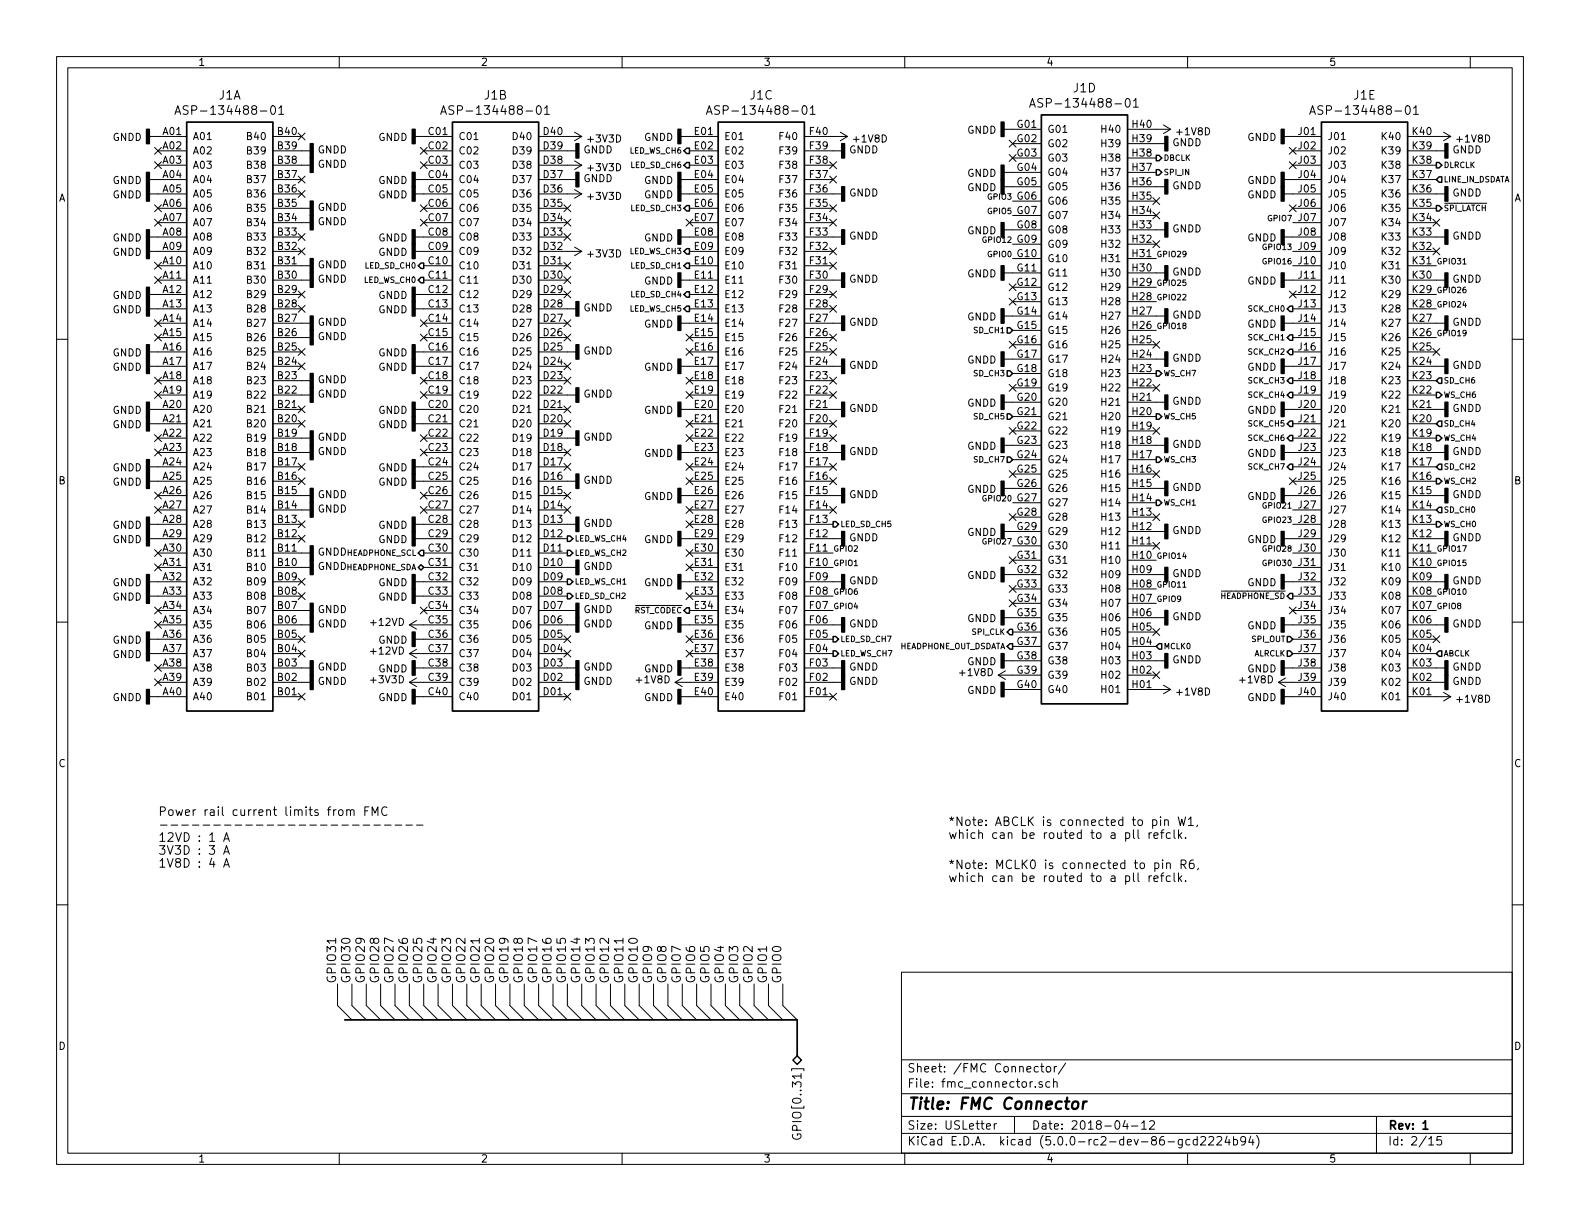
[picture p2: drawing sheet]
<svg xmlns="http://www.w3.org/2000/svg" width="279mm" height="216mm" viewBox="0 0 279 216" stroke-linecap="round" stroke-linejoin="round" font-family="sans-serif">
<defs><g id="words">
<text font-size="2.8" x="160.4" y="196.2">Title: FMC Connector</text>
<g font-size="2.1">
<text x="38.7" y="17.6">J1A</text>
<text x="85.7" y="17.6">J1B</text>
<text x="132.7" y="17.6">J1C</text>
<text x="189.8" y="16.3">J1D</text>
<text x="239.4" y="17.6">J1E</text>
<text x="33" y="20.3">ASP-134488-01</text>
<text x="80" y="20.3">ASP-134488-01</text>
<text x="127" y="20.3">ASP-134488-01</text>
<text x="184.2" y="19">ASP-134488-01</text>
<text x="233.7" y="20.3">ASP-134488-01</text>
<text x="27.9" y="144.3">Power rail current limits from FMC</text>
<text x="27.9" y="148.8">12VD : 1 A</text>
<text x="167.6" y="146">*Note: ABCLK is connected to pin W1,</text>
<text x="167.6" y="148.3">which can be routed to a pll refclk.</text>
<text x="27.9" y="151.1">3V3D : 3 A</text>
<text x="27.9" y="153.4">1V8D : 4 A</text>
<text x="167.6" y="153.7">*Note: MCLK0 is connected to pin R6,</text>
<text x="167.6" y="156">which can be routed to a pll refclk.</text>
<text x="59.4" y="174" transform="rotate(-90 59.4 174)">GPIO31</text>
<text x="62" y="174" transform="rotate(-90 62 174)">GPIO30</text>
<text x="64.5" y="174" transform="rotate(-90 64.5 174)">GPIO29</text>
<text x="67.1" y="174" transform="rotate(-90 67.1 174)">GPIO28</text>
<text x="69.6" y="174" transform="rotate(-90 69.6 174)">GPIO27</text>
<text x="72.1" y="174" transform="rotate(-90 72.1 174)">GPIO26</text>
<text x="74.7" y="174" transform="rotate(-90 74.7 174)">GPIO25</text>
<text x="77.2" y="174" transform="rotate(-90 77.2 174)">GPIO24</text>
<text x="79.8" y="174" transform="rotate(-90 79.8 174)">GPIO23</text>
<text x="82.3" y="174" transform="rotate(-90 82.3 174)">GPIO22</text>
<text x="84.8" y="174" transform="rotate(-90 84.8 174)">GPIO21</text>
<text x="87.4" y="174" transform="rotate(-90 87.4 174)">GPIO20</text>
<text x="89.9" y="174" transform="rotate(-90 89.9 174)">GPIO19</text>
<text x="92.5" y="174" transform="rotate(-90 92.5 174)">GPIO18</text>
<text x="95" y="174" transform="rotate(-90 95 174)">GPIO17</text>
<text x="97.5" y="174" transform="rotate(-90 97.5 174)">GPIO16</text>
<text x="100.1" y="174" transform="rotate(-90 100.1 174)">GPIO15</text>
<text x="102.6" y="174" transform="rotate(-90 102.6 174)">GPIO14</text>
<text x="105.2" y="174" transform="rotate(-90 105.2 174)">GPIO13</text>
<text x="107.7" y="174" transform="rotate(-90 107.7 174)">GPIO12</text>
<text x="110.2" y="174" transform="rotate(-90 110.2 174)">GPIO11</text>
<text x="112.8" y="174" transform="rotate(-90 112.8 174)">GPIO10</text>
<text x="115.3" y="174" transform="rotate(-90 115.3 174)">GPIO9</text>
<text x="117.9" y="174" transform="rotate(-90 117.9 174)">GPIO8</text>
<text x="120.4" y="174" transform="rotate(-90 120.4 174)">GPIO7</text>
<text x="122.9" y="174" transform="rotate(-90 122.9 174)">GPIO6</text>
<text x="125.5" y="174" transform="rotate(-90 125.5 174)">GPIO5</text>
<text x="128" y="174" transform="rotate(-90 128 174)">GPIO4</text>
<text x="130.6" y="174" transform="rotate(-90 130.6 174)">GPIO3</text>
<text x="133.1" y="174" transform="rotate(-90 133.1 174)">GPIO2</text>
<text x="135.6" y="174" transform="rotate(-90 135.6 174)">GPIO1</text>
<text x="138.2" y="174" transform="rotate(-90 138.2 174)">GPIO0</text>
<text x="160.4" y="189.6">Sheet: /FMC Connector/</text>
<text x="160.4" y="192.3">File: fmc_connector.sch</text>
<text x="141.7" y="199.9" transform="rotate(-90 141.7 199.9)">GPIO[0..31]</text>
<text x="160.4" y="202.5">KiCad E.D.A. kicad (5.0.0-rc2-dev-86-gcd2224b94)</text>
<text x="160.4" y="199.7">Size: USLetter</text>
<text x="182.4" y="199.7">Date: 2018-04-12</text>
<text x="245.4" y="199.7">Rev: 1</text>
<text x="245.4" y="202.5">Id: 2/15</text>
</g>
<g font-size="1.8">
<text x="35" y="11.6">1</text>
<text x="85" y="11.6">2</text>
<text x="135" y="11.6">3</text>
<text x="185" y="11.6">4</text>
<text x="235" y="11.6">5</text>
<text x="28.9" y="23.9">A01</text>
<text x="49.2" y="23.9">B40</text>
<text x="75.8" y="23.9">C01</text>
<text x="96.2" y="23.9">D40</text>
<text x="122.9" y="23.9">E01</text>
<text x="143.3" y="23.9">F40</text>
<text x="171" y="23.6">GNDD</text>
<text x="179.9" y="22.6">G01</text>
<text x="185.2" y="23.5">G01</text>
<text x="195.1" y="23.5">H40</text>
<text x="200.3" y="22.6">H40</text>
<text x="208.3" y="23.9">+1V8D</text>
<text x="229.7" y="23.9">J01</text>
<text x="249.8" y="23.9">K40</text>
<text x="19.9" y="24.9">GNDD</text>
<text x="28.9" y="26.4">A02</text>
<text x="28.9" y="29">A03</text>
<text x="34" y="24.8">A01</text>
<text x="34" y="27.3">A02</text>
<text x="34" y="29.8">A03</text>
<text x="44" y="29.8">B38</text>
<text x="44" y="27.3">B39</text>
<text x="44" y="24.8">B40</text>
<text x="49.2" y="29">B38</text>
<text x="49.2" y="26.4">B39</text>
<text x="56.2" y="29.7">GNDD</text>
<text x="56.2" y="27.1">GNDD</text>
<text x="66.9" y="24.9">GNDD</text>
<text x="75.8" y="26.4">C02</text>
<text x="75.8" y="29">C03</text>
<text x="81" y="24.8">C01</text>
<text x="81" y="27.3">C02</text>
<text x="81" y="29.8">C03</text>
<text x="91" y="29.8">D38</text>
<text x="91" y="27.3">D39</text>
<text x="91" y="24.8">D40</text>
<text x="96.2" y="29">D38</text>
<text x="96.2" y="26.4">D39</text>
<text x="103.2" y="27.1">GNDD</text>
<text x="104.1" y="25.2">+3V3D</text>
<text x="113.9" y="24.9">GNDD</text>
<text x="122.9" y="26.4">E02</text>
<text x="122.9" y="29">E03</text>
<text x="128" y="24.8">E01</text>
<text x="128" y="27.3">E02</text>
<text x="128" y="29.8">E03</text>
<text x="138.2" y="29.8">F38</text>
<text x="138.2" y="27.3">F39</text>
<text x="138.2" y="24.8">F40</text>
<text x="143.3" y="29">F38</text>
<text x="143.3" y="26.4">F39</text>
<text x="150.2" y="27.1">GNDD</text>
<text x="151.1" y="25.2">+1V8D</text>
<text x="179.9" y="25.1">G02</text>
<text x="179.9" y="27.7">G03</text>
<text x="185.2" y="26">G02</text>
<text x="185.2" y="28.6">G03</text>
<text x="195.1" y="28.6">H38</text>
<text x="195.1" y="26">H39</text>
<text x="200.3" y="27.7">H38</text>
<text x="200.3" y="25.1">H39</text>
<text x="207.3" y="25.9">GNDD</text>
<text x="220.6" y="24.9">GNDD</text>
<text x="229.7" y="26.4">J02</text>
<text x="229.7" y="29">J03</text>
<text x="234.7" y="24.8">J01</text>
<text x="234.7" y="27.3">J02</text>
<text x="234.7" y="29.8">J03</text>
<text x="244.7" y="29.8">K38</text>
<text x="244.7" y="27.3">K39</text>
<text x="244.7" y="24.8">K40</text>
<text x="249.8" y="29">K38</text>
<text x="249.8" y="26.4">K39</text>
<text x="256.8" y="27.1">GNDD</text>
<text x="257.8" y="25.2">+1V8D</text>
<text x="10.4" y="35.6">A</text>
<text x="19.9" y="32.5">GNDD</text>
<text x="19.9" y="35.1">GNDD</text>
<text x="28.9" y="31.5">A04</text>
<text x="28.9" y="34">A05</text>
<text x="34" y="32.4">A04</text>
<text x="34" y="34.9">A05</text>
<text x="44" y="34.9">B36</text>
<text x="44" y="32.4">B37</text>
<text x="49.2" y="34">B36</text>
<text x="49.2" y="31.5">B37</text>
<text x="66.9" y="32.5">GNDD</text>
<text x="66.9" y="35.1">GNDD</text>
<text x="75.8" y="31.5">C04</text>
<text x="75.8" y="34">C05</text>
<text x="81" y="32.4">C04</text>
<text x="81" y="34.9">C05</text>
<text x="91" y="34.9">D36</text>
<text x="91" y="32.4">D37</text>
<text x="96.2" y="34">D36</text>
<text x="96.2" y="31.5">D37</text>
<text x="103.2" y="32.2">GNDD</text>
<text x="104.1" y="35.4">+3V3D</text>
<text x="104.1" y="30.3">+3V3D</text>
<text x="113.9" y="32.5">GNDD</text>
<text x="113.9" y="35.1">GNDD</text>
<text x="122.9" y="31.5">E04</text>
<text x="122.9" y="34">E05</text>
<text x="128" y="32.4">E04</text>
<text x="128" y="34.9">E05</text>
<text x="138.2" y="34.9">F36</text>
<text x="138.2" y="32.4">F37</text>
<text x="143.3" y="34">F36</text>
<text x="143.3" y="31.5">F37</text>
<text x="150.2" y="34.7">GNDD</text>
<text x="171" y="31.3">GNDD</text>
<text x="171" y="33.8">GNDD</text>
<text x="179.9" y="30.2">G04</text>
<text x="179.9" y="32.8">G05</text>
<text x="179.9" y="35.3">G06</text>
<text x="185.2" y="31.1">G04</text>
<text x="185.2" y="33.7">G05</text>
<text x="195.1" y="33.7">H36</text>
<text x="195.1" y="31.1">H37</text>
<text x="200.3" y="35.3">H35</text>
<text x="200.3" y="32.8">H36</text>
<text x="200.3" y="30.2">H37</text>
<text x="207.3" y="33.5">GNDD</text>
<text x="220.6" y="32.5">GNDD</text>
<text x="220.6" y="35.1">GNDD</text>
<text x="229.7" y="31.5">J04</text>
<text x="229.7" y="34">J05</text>
<text x="234.7" y="32.4">J04</text>
<text x="234.7" y="34.9">J05</text>
<text x="244.7" y="34.9">K36</text>
<text x="244.7" y="32.4">K37</text>
<text x="249.8" y="34">K36</text>
<text x="249.8" y="31.5">K37</text>
<text x="256.8" y="34.7">GNDD</text>
<text x="267.8" y="35.6">A</text>
<text x="28.9" y="36.6">A06</text>
<text x="28.9" y="39.1">A07</text>
<text x="28.9" y="41.7">A08</text>
<text x="34" y="37.5">A06</text>
<text x="34" y="40">A07</text>
<text x="44" y="40">B34</text>
<text x="44" y="37.5">B35</text>
<text x="49.2" y="41.7">B33</text>
<text x="49.2" y="39.1">B34</text>
<text x="49.2" y="36.6">B35</text>
<text x="56.2" y="39.8">GNDD</text>
<text x="56.2" y="37.3">GNDD</text>
<text x="75.8" y="36.6">C06</text>
<text x="75.8" y="39.1">C07</text>
<text x="75.8" y="41.7">C08</text>
<text x="81" y="37.5">C06</text>
<text x="81" y="40">C07</text>
<text x="91" y="40">D34</text>
<text x="91" y="37.5">D35</text>
<text x="96.2" y="41.7">D33</text>
<text x="96.2" y="39.1">D34</text>
<text x="96.2" y="36.6">D35</text>
<text x="122.9" y="36.6">E06</text>
<text x="122.9" y="39.1">E07</text>
<text x="122.9" y="41.7">E08</text>
<text x="128" y="37.5">E06</text>
<text x="128" y="40">E07</text>
<text x="138.2" y="40">F34</text>
<text x="138.2" y="37.5">F35</text>
<text x="143.3" y="41.7">F33</text>
<text x="143.3" y="39.1">F34</text>
<text x="143.3" y="36.6">F35</text>
<text x="171" y="41.4">GNDD</text>
<text x="179.9" y="37.8">G07</text>
<text x="179.9" y="40.4">G08</text>
<text x="185.2" y="36.2">G06</text>
<text x="185.2" y="38.7">G07</text>
<text x="185.2" y="41.3">G08</text>
<text x="195.1" y="41.3">H33</text>
<text x="195.1" y="38.7">H34</text>
<text x="195.1" y="36.2">H35</text>
<text x="200.3" y="40.4">H33</text>
<text x="200.3" y="37.8">H34</text>
<text x="207.3" y="41.1">GNDD</text>
<text x="229.7" y="36.6">J06</text>
<text x="229.7" y="39.1">J07</text>
<text x="229.7" y="41.7">J08</text>
<text x="234.7" y="37.5">J06</text>
<text x="234.7" y="40">J07</text>
<text x="244.7" y="40">K34</text>
<text x="244.7" y="37.5">K35</text>
<text x="249.8" y="41.7">K33</text>
<text x="249.8" y="39.1">K34</text>
<text x="249.8" y="36.6">K35</text>
<text x="19.9" y="42.7">GNDD</text>
<text x="19.9" y="45.2">GNDD</text>
<text x="28.9" y="44.2">A09</text>
<text x="28.9" y="46.7">A10</text>
<text x="34" y="42.5">A08</text>
<text x="34" y="45.1">A09</text>
<text x="34" y="47.6">A10</text>
<text x="44" y="47.6">B31</text>
<text x="44" y="45.1">B32</text>
<text x="44" y="42.5">B33</text>
<text x="49.2" y="46.7">B31</text>
<text x="49.2" y="44.2">B32</text>
<text x="56.2" y="47.4">GNDD</text>
<text x="66.9" y="42.7">GNDD</text>
<text x="66.9" y="45.2">GNDD</text>
<text x="75.8" y="44.2">C09</text>
<text x="75.8" y="46.7">C10</text>
<text x="81" y="42.5">C08</text>
<text x="81" y="45.1">C09</text>
<text x="81" y="47.6">C10</text>
<text x="91" y="47.6">D31</text>
<text x="91" y="45.1">D32</text>
<text x="91" y="42.5">D33</text>
<text x="96.2" y="46.7">D31</text>
<text x="96.2" y="44.2">D32</text>
<text x="104.1" y="45.5">+3V3D</text>
<text x="113.9" y="42.7">GNDD</text>
<text x="122.9" y="44.2">E09</text>
<text x="122.9" y="46.7">E10</text>
<text x="128" y="42.5">E08</text>
<text x="128" y="45.1">E09</text>
<text x="128" y="47.6">E10</text>
<text x="138.2" y="47.6">F31</text>
<text x="138.2" y="45.1">F32</text>
<text x="138.2" y="42.5">F33</text>
<text x="143.3" y="46.7">F31</text>
<text x="143.3" y="44.2">F32</text>
<text x="150.2" y="42.4">GNDD</text>
<text x="179.9" y="42.9">G09</text>
<text x="179.9" y="45.5">G10</text>
<text x="185.2" y="43.8">G09</text>
<text x="185.2" y="46.4">G10</text>
<text x="195.1" y="46.4">H31</text>
<text x="195.1" y="43.8">H32</text>
<text x="200.3" y="45.5">H31</text>
<text x="200.3" y="42.9">H32</text>
<text x="220.6" y="42.7">GNDD</text>
<text x="229.7" y="44.2">J09</text>
<text x="229.7" y="46.7">J10</text>
<text x="234.7" y="42.5">J08</text>
<text x="234.7" y="45.1">J09</text>
<text x="234.7" y="47.6">J10</text>
<text x="244.7" y="47.6">K31</text>
<text x="244.7" y="45.1">K32</text>
<text x="244.7" y="42.5">K33</text>
<text x="249.8" y="46.7">K31</text>
<text x="249.8" y="44.2">K32</text>
<text x="256.8" y="42.4">GNDD</text>
<text x="19.9" y="52.9">GNDD</text>
<text x="28.9" y="49.3">A11</text>
<text x="28.9" y="51.8">A12</text>
<text x="34" y="50.2">A11</text>
<text x="34" y="52.7">A12</text>
<text x="44" y="52.7">B29</text>
<text x="44" y="50.2">B30</text>
<text x="49.2" y="51.8">B29</text>
<text x="49.2" y="49.3">B30</text>
<text x="56.2" y="50">GNDD</text>
<text x="66.9" y="52.9">GNDD</text>
<text x="75.8" y="49.3">C11</text>
<text x="75.8" y="51.8">C12</text>
<text x="81" y="50.2">C11</text>
<text x="81" y="52.7">C12</text>
<text x="91" y="52.7">D29</text>
<text x="91" y="50.2">D30</text>
<text x="96.2" y="51.8">D29</text>
<text x="96.2" y="49.3">D30</text>
<text x="113.9" y="50.3">GNDD</text>
<text x="122.9" y="49.3">E11</text>
<text x="122.9" y="51.8">E12</text>
<text x="128" y="50.2">E11</text>
<text x="128" y="52.7">E12</text>
<text x="138.2" y="52.7">F29</text>
<text x="138.2" y="50.2">F30</text>
<text x="143.3" y="51.8">F29</text>
<text x="143.3" y="49.3">F30</text>
<text x="150.2" y="50">GNDD</text>
<text x="171" y="49">GNDD</text>
<text x="179.9" y="48">G11</text>
<text x="179.9" y="50.5">G12</text>
<text x="179.9" y="53.1">G13</text>
<text x="185.2" y="48.9">G11</text>
<text x="185.2" y="51.4">G12</text>
<text x="185.2" y="54">G13</text>
<text x="195.1" y="54">H28</text>
<text x="195.1" y="51.4">H29</text>
<text x="195.1" y="48.9">H30</text>
<text x="200.3" y="53.1">H28</text>
<text x="200.3" y="50.5">H29</text>
<text x="200.3" y="48">H30</text>
<text x="207.3" y="48.7">GNDD</text>
<text x="220.6" y="50.3">GNDD</text>
<text x="229.7" y="49.3">J11</text>
<text x="229.7" y="51.8">J12</text>
<text x="234.7" y="50.2">J11</text>
<text x="234.7" y="52.7">J12</text>
<text x="244.7" y="52.7">K29</text>
<text x="244.7" y="50.2">K30</text>
<text x="249.8" y="51.8">K29</text>
<text x="249.8" y="49.3">K30</text>
<text x="256.8" y="50">GNDD</text>
<text x="19.9" y="55.4">GNDD</text>
<text x="28.9" y="54.4">A13</text>
<text x="28.9" y="56.9">A14</text>
<text x="28.9" y="59.4">A15</text>
<text x="34" y="55.2">A13</text>
<text x="34" y="57.8">A14</text>
<text x="44" y="57.8">B27</text>
<text x="44" y="55.2">B28</text>
<text x="49.2" y="59.4">B26</text>
<text x="49.2" y="56.9">B27</text>
<text x="49.2" y="54.4">B28</text>
<text x="56.2" y="57.6">GNDD</text>
<text x="66.9" y="55.4">GNDD</text>
<text x="75.8" y="54.4">C13</text>
<text x="75.8" y="56.9">C14</text>
<text x="75.8" y="59.4">C15</text>
<text x="81" y="55.2">C13</text>
<text x="81" y="57.8">C14</text>
<text x="91" y="57.8">D27</text>
<text x="91" y="55.2">D28</text>
<text x="96.2" y="59.4">D26</text>
<text x="96.2" y="56.9">D27</text>
<text x="96.2" y="54.4">D28</text>
<text x="103.2" y="55.1">GNDD</text>
<text x="113.9" y="57.9">GNDD</text>
<text x="122.9" y="54.4">E13</text>
<text x="122.9" y="56.9">E14</text>
<text x="122.9" y="59.4">E15</text>
<text x="128" y="55.2">E13</text>
<text x="128" y="57.8">E14</text>
<text x="138.2" y="57.8">F27</text>
<text x="138.2" y="55.2">F28</text>
<text x="143.3" y="59.4">F26</text>
<text x="143.3" y="56.9">F27</text>
<text x="143.3" y="54.4">F28</text>
<text x="150.2" y="57.6">GNDD</text>
<text x="171" y="56.7">GNDD</text>
<text x="179.9" y="55.6">G14</text>
<text x="179.9" y="58.2">G15</text>
<text x="185.2" y="56.5">G14</text>
<text x="185.2" y="59.1">G15</text>
<text x="195.1" y="59.1">H26</text>
<text x="195.1" y="56.5">H27</text>
<text x="200.3" y="58.2">H26</text>
<text x="200.3" y="55.6">H27</text>
<text x="207.3" y="56.3">GNDD</text>
<text x="220.6" y="57.9">GNDD</text>
<text x="229.7" y="54.4">J13</text>
<text x="229.7" y="56.9">J14</text>
<text x="229.7" y="59.4">J15</text>
<text x="234.7" y="55.2">J13</text>
<text x="234.7" y="57.8">J14</text>
<text x="244.7" y="57.8">K27</text>
<text x="244.7" y="55.2">K28</text>
<text x="249.8" y="59.4">K26</text>
<text x="249.8" y="56.9">K27</text>
<text x="249.8" y="54.4">K28</text>
<text x="256.8" y="57.6">GNDD</text>
<text x="19.9" y="63">GNDD</text>
<text x="19.9" y="65.6">GNDD</text>
<text x="28.9" y="62">A16</text>
<text x="28.9" y="64.5">A17</text>
<text x="34" y="60.3">A15</text>
<text x="34" y="62.9">A16</text>
<text x="34" y="65.4">A17</text>
<text x="44" y="65.4">B24</text>
<text x="44" y="62.9">B25</text>
<text x="44" y="60.3">B26</text>
<text x="49.2" y="64.5">B24</text>
<text x="49.2" y="62">B25</text>
<text x="56.2" y="60.1">GNDD</text>
<text x="66.9" y="63">GNDD</text>
<text x="66.9" y="65.6">GNDD</text>
<text x="75.8" y="62">C16</text>
<text x="75.8" y="64.5">C17</text>
<text x="81" y="60.3">C15</text>
<text x="81" y="62.9">C16</text>
<text x="81" y="65.4">C17</text>
<text x="91" y="65.4">D24</text>
<text x="91" y="62.9">D25</text>
<text x="91" y="60.3">D26</text>
<text x="96.2" y="64.5">D24</text>
<text x="96.2" y="62">D25</text>
<text x="103.2" y="62.7">GNDD</text>
<text x="113.9" y="65.6">GNDD</text>
<text x="122.9" y="62">E16</text>
<text x="122.9" y="64.5">E17</text>
<text x="128" y="60.3">E15</text>
<text x="128" y="62.9">E16</text>
<text x="128" y="65.4">E17</text>
<text x="138.2" y="65.4">F24</text>
<text x="138.2" y="62.9">F25</text>
<text x="138.2" y="60.3">F26</text>
<text x="143.3" y="64.5">F24</text>
<text x="143.3" y="62">F25</text>
<text x="150.2" y="65.2">GNDD</text>
<text x="171" y="64.3">GNDD</text>
<text x="179.9" y="60.7">G16</text>
<text x="179.9" y="63.2">G17</text>
<text x="179.9" y="65.8">G18</text>
<text x="185.2" y="61.6">G16</text>
<text x="185.2" y="64.1">G17</text>
<text x="195.1" y="64.1">H24</text>
<text x="195.1" y="61.6">H25</text>
<text x="200.3" y="65.8">H23</text>
<text x="200.3" y="63.2">H24</text>
<text x="200.3" y="60.7">H25</text>
<text x="207.3" y="64">GNDD</text>
<text x="220.6" y="65.6">GNDD</text>
<text x="229.7" y="62">J16</text>
<text x="229.7" y="64.5">J17</text>
<text x="234.7" y="60.3">J15</text>
<text x="234.7" y="62.9">J16</text>
<text x="234.7" y="65.4">J17</text>
<text x="244.7" y="65.4">K24</text>
<text x="244.7" y="62.9">K25</text>
<text x="244.7" y="60.3">K26</text>
<text x="249.8" y="64.5">K24</text>
<text x="249.8" y="62">K25</text>
<text x="256.8" y="65.2">GNDD</text>
<text x="28.9" y="67.1">A18</text>
<text x="28.9" y="69.6">A19</text>
<text x="34" y="67.9">A18</text>
<text x="34" y="70.5">A19</text>
<text x="44" y="70.5">B22</text>
<text x="44" y="67.9">B23</text>
<text x="49.2" y="69.6">B22</text>
<text x="49.2" y="67.1">B23</text>
<text x="56.2" y="67.8">GNDD</text>
<text x="56.2" y="70.3">GNDD</text>
<text x="75.8" y="67.1">C18</text>
<text x="75.8" y="69.6">C19</text>
<text x="81" y="67.9">C18</text>
<text x="81" y="70.5">C19</text>
<text x="91" y="70.5">D22</text>
<text x="91" y="67.9">D23</text>
<text x="96.2" y="69.6">D22</text>
<text x="96.2" y="67.1">D23</text>
<text x="103.2" y="70.3">GNDD</text>
<text x="122.9" y="67.1">E18</text>
<text x="122.9" y="69.6">E19</text>
<text x="128" y="67.9">E18</text>
<text x="128" y="70.5">E19</text>
<text x="138.2" y="70.5">F22</text>
<text x="138.2" y="67.9">F23</text>
<text x="143.3" y="69.6">F22</text>
<text x="143.3" y="67.1">F23</text>
<text x="171" y="71.9">GNDD</text>
<text x="179.9" y="68.3">G19</text>
<text x="179.9" y="70.9">G20</text>
<text x="185.2" y="66.7">G18</text>
<text x="185.2" y="69.2">G19</text>
<text x="185.2" y="71.8">G20</text>
<text x="195.1" y="71.8">H21</text>
<text x="195.1" y="69.2">H22</text>
<text x="195.1" y="66.7">H23</text>
<text x="200.3" y="70.9">H21</text>
<text x="200.3" y="68.3">H22</text>
<text x="207.3" y="71.6">GNDD</text>
<text x="229.7" y="67.1">J18</text>
<text x="229.7" y="69.6">J19</text>
<text x="234.7" y="67.9">J18</text>
<text x="234.7" y="70.5">J19</text>
<text x="244.7" y="70.5">K22</text>
<text x="244.7" y="67.9">K23</text>
<text x="249.8" y="69.6">K22</text>
<text x="249.8" y="67.1">K23</text>
<text x="19.9" y="73.2">GNDD</text>
<text x="19.9" y="75.7">GNDD</text>
<text x="28.9" y="72.1">A20</text>
<text x="28.9" y="74.7">A21</text>
<text x="28.9" y="77.2">A22</text>
<text x="34" y="73">A20</text>
<text x="34" y="75.6">A21</text>
<text x="44" y="75.6">B20</text>
<text x="44" y="73">B21</text>
<text x="49.2" y="77.2">B19</text>
<text x="49.2" y="74.7">B20</text>
<text x="49.2" y="72.1">B21</text>
<text x="56.2" y="77.9">GNDD</text>
<text x="66.9" y="73.2">GNDD</text>
<text x="66.9" y="75.7">GNDD</text>
<text x="75.8" y="72.1">C20</text>
<text x="75.8" y="74.7">C21</text>
<text x="75.8" y="77.2">C22</text>
<text x="81" y="73">C20</text>
<text x="81" y="75.6">C21</text>
<text x="91" y="75.6">D20</text>
<text x="91" y="73">D21</text>
<text x="96.2" y="77.2">D19</text>
<text x="96.2" y="74.7">D20</text>
<text x="96.2" y="72.1">D21</text>
<text x="103.2" y="77.9">GNDD</text>
<text x="113.9" y="73.2">GNDD</text>
<text x="122.9" y="72.1">E20</text>
<text x="122.9" y="74.7">E21</text>
<text x="122.9" y="77.2">E22</text>
<text x="128" y="73">E20</text>
<text x="128" y="75.6">E21</text>
<text x="138.2" y="75.6">F20</text>
<text x="138.2" y="73">F21</text>
<text x="143.3" y="77.2">F19</text>
<text x="143.3" y="74.7">F20</text>
<text x="143.3" y="72.1">F21</text>
<text x="150.2" y="72.8">GNDD</text>
<text x="179.9" y="73.4">G21</text>
<text x="179.9" y="75.9">G22</text>
<text x="185.2" y="74.3">G21</text>
<text x="185.2" y="76.8">G22</text>
<text x="195.1" y="76.8">H19</text>
<text x="195.1" y="74.3">H20</text>
<text x="200.3" y="75.9">H19</text>
<text x="200.3" y="73.4">H20</text>
<text x="220.6" y="73.2">GNDD</text>
<text x="229.7" y="72.1">J20</text>
<text x="229.7" y="74.7">J21</text>
<text x="229.7" y="77.2">J22</text>
<text x="234.7" y="73">J20</text>
<text x="234.7" y="75.6">J21</text>
<text x="244.7" y="75.6">K20</text>
<text x="244.7" y="73">K21</text>
<text x="249.8" y="77.2">K19</text>
<text x="249.8" y="74.7">K20</text>
<text x="249.8" y="72.1">K21</text>
<text x="256.8" y="72.8">GNDD</text>
<text x="19.9" y="83.3">GNDD</text>
<text x="28.9" y="79.8">A23</text>
<text x="28.9" y="82.3">A24</text>
<text x="34" y="78.1">A22</text>
<text x="34" y="80.6">A23</text>
<text x="34" y="83.2">A24</text>
<text x="44" y="83.2">B17</text>
<text x="44" y="80.6">B18</text>
<text x="44" y="78.1">B19</text>
<text x="49.2" y="82.3">B17</text>
<text x="49.2" y="79.8">B18</text>
<text x="56.2" y="80.5">GNDD</text>
<text x="66.9" y="83.3">GNDD</text>
<text x="75.8" y="79.8">C23</text>
<text x="75.8" y="82.3">C24</text>
<text x="81" y="78.1">C22</text>
<text x="81" y="80.6">C23</text>
<text x="81" y="83.2">C24</text>
<text x="91" y="83.2">D17</text>
<text x="91" y="80.6">D18</text>
<text x="91" y="78.1">D19</text>
<text x="96.2" y="82.3">D17</text>
<text x="96.2" y="79.8">D18</text>
<text x="113.9" y="80.8">GNDD</text>
<text x="122.9" y="79.8">E23</text>
<text x="122.9" y="82.3">E24</text>
<text x="128" y="78.1">E22</text>
<text x="128" y="80.6">E23</text>
<text x="128" y="83.2">E24</text>
<text x="138.2" y="83.2">F17</text>
<text x="138.2" y="80.6">F18</text>
<text x="138.2" y="78.1">F19</text>
<text x="143.3" y="82.3">F17</text>
<text x="143.3" y="79.8">F18</text>
<text x="150.2" y="80.5">GNDD</text>
<text x="171" y="79.5">GNDD</text>
<text x="179.9" y="78.5">G23</text>
<text x="179.9" y="81">G24</text>
<text x="179.9" y="83.6">G25</text>
<text x="185.2" y="79.4">G23</text>
<text x="185.2" y="81.9">G24</text>
<text x="195.1" y="81.9">H17</text>
<text x="195.1" y="79.4">H18</text>
<text x="200.3" y="83.6">H16</text>
<text x="200.3" y="81">H17</text>
<text x="200.3" y="78.5">H18</text>
<text x="207.3" y="79.2">GNDD</text>
<text x="220.6" y="80.8">GNDD</text>
<text x="229.7" y="79.8">J23</text>
<text x="229.7" y="82.3">J24</text>
<text x="234.7" y="78.1">J22</text>
<text x="234.7" y="80.6">J23</text>
<text x="234.7" y="83.2">J24</text>
<text x="244.7" y="83.2">K17</text>
<text x="244.7" y="80.6">K18</text>
<text x="244.7" y="78.1">K19</text>
<text x="249.8" y="82.3">K17</text>
<text x="249.8" y="79.8">K18</text>
<text x="256.8" y="80.5">GNDD</text>
<text x="10.4" y="85.6">B</text>
<text x="19.9" y="85.9">GNDD</text>
<text x="28.9" y="84.8">A25</text>
<text x="28.9" y="87.4">A26</text>
<text x="28.9" y="89.9">A27</text>
<text x="34" y="85.7">A25</text>
<text x="34" y="88.3">A26</text>
<text x="44" y="88.3">B15</text>
<text x="44" y="85.7">B16</text>
<text x="49.2" y="89.9">B14</text>
<text x="49.2" y="87.4">B15</text>
<text x="49.2" y="84.8">B16</text>
<text x="56.2" y="88.1">GNDD</text>
<text x="66.9" y="85.9">GNDD</text>
<text x="75.8" y="84.8">C25</text>
<text x="75.8" y="87.4">C26</text>
<text x="75.8" y="89.9">C27</text>
<text x="81" y="85.7">C25</text>
<text x="81" y="88.3">C26</text>
<text x="91" y="88.3">D15</text>
<text x="91" y="85.7">D16</text>
<text x="96.2" y="89.9">D14</text>
<text x="96.2" y="87.4">D15</text>
<text x="96.2" y="84.8">D16</text>
<text x="103.2" y="85.5">GNDD</text>
<text x="113.9" y="88.4">GNDD</text>
<text x="122.9" y="84.8">E25</text>
<text x="122.9" y="87.4">E26</text>
<text x="122.9" y="89.9">E27</text>
<text x="128" y="85.7">E25</text>
<text x="128" y="88.3">E26</text>
<text x="138.2" y="88.3">F15</text>
<text x="138.2" y="85.7">F16</text>
<text x="143.3" y="89.9">F14</text>
<text x="143.3" y="87.4">F15</text>
<text x="143.3" y="84.8">F16</text>
<text x="150.2" y="88.1">GNDD</text>
<text x="171" y="87.1">GNDD</text>
<text x="179.9" y="86.1">G26</text>
<text x="179.9" y="88.6">G27</text>
<text x="185.2" y="84.5">G25</text>
<text x="185.2" y="87">G26</text>
<text x="185.2" y="89.5">G27</text>
<text x="195.1" y="89.5">H14</text>
<text x="195.1" y="87">H15</text>
<text x="195.1" y="84.5">H16</text>
<text x="200.3" y="88.6">H14</text>
<text x="200.3" y="86.1">H15</text>
<text x="207.3" y="86.8">GNDD</text>
<text x="220.6" y="88.4">GNDD</text>
<text x="229.7" y="84.8">J25</text>
<text x="229.7" y="87.4">J26</text>
<text x="229.7" y="89.9">J27</text>
<text x="234.7" y="85.7">J25</text>
<text x="234.7" y="88.3">J26</text>
<text x="244.7" y="88.3">K15</text>
<text x="244.7" y="85.7">K16</text>
<text x="249.8" y="89.9">K14</text>
<text x="249.8" y="87.4">K15</text>
<text x="249.8" y="84.8">K16</text>
<text x="256.8" y="88.1">GNDD</text>
<text x="267.8" y="85.6">B</text>
<text x="19.9" y="93.5">GNDD</text>
<text x="28.9" y="92.5">A28</text>
<text x="28.9" y="95">A29</text>
<text x="34" y="90.8">A27</text>
<text x="34" y="93.3">A28</text>
<text x="34" y="95.9">A29</text>
<text x="44" y="95.9">B12</text>
<text x="44" y="93.3">B13</text>
<text x="44" y="90.8">B14</text>
<text x="49.2" y="95">B12</text>
<text x="49.2" y="92.5">B13</text>
<text x="56.2" y="90.6">GNDD</text>
<text x="66.9" y="93.5">GNDD</text>
<text x="75.8" y="92.5">C28</text>
<text x="75.8" y="95">C29</text>
<text x="81" y="90.8">C27</text>
<text x="81" y="93.3">C28</text>
<text x="81" y="95.9">C29</text>
<text x="91" y="95.9">D12</text>
<text x="91" y="93.3">D13</text>
<text x="91" y="90.8">D14</text>
<text x="96.2" y="95">D12</text>
<text x="96.2" y="92.5">D13</text>
<text x="103.2" y="93.2">GNDD</text>
<text x="122.9" y="92.5">E28</text>
<text x="122.9" y="95">E29</text>
<text x="128" y="90.8">E27</text>
<text x="128" y="93.3">E28</text>
<text x="128" y="95.9">E29</text>
<text x="138.2" y="95.9">F12</text>
<text x="138.2" y="93.3">F13</text>
<text x="138.2" y="90.8">F14</text>
<text x="143.3" y="95">F12</text>
<text x="143.3" y="92.5">F13</text>
<text x="150.2" y="95.7">GNDD</text>
<text x="171" y="94.8">GNDD</text>
<text x="179.9" y="91.2">G28</text>
<text x="179.9" y="93.7">G29</text>
<text x="185.2" y="92.1">G28</text>
<text x="185.2" y="94.6">G29</text>
<text x="195.1" y="94.6">H12</text>
<text x="195.1" y="92.1">H13</text>
<text x="200.3" y="93.7">H12</text>
<text x="200.3" y="91.2">H13</text>
<text x="207.3" y="94.4">GNDD</text>
<text x="229.7" y="92.5">J28</text>
<text x="229.7" y="95">J29</text>
<text x="234.7" y="90.8">J27</text>
<text x="234.7" y="93.3">J28</text>
<text x="234.7" y="95.9">J29</text>
<text x="244.7" y="95.9">K12</text>
<text x="244.7" y="93.3">K13</text>
<text x="244.7" y="90.8">K14</text>
<text x="249.8" y="95">K12</text>
<text x="249.8" y="92.5">K13</text>
<text x="256.8" y="95.7">GNDD</text>
<text x="19.9" y="96">GNDD</text>
<text x="28.9" y="97.5">A30</text>
<text x="28.9" y="100.1">A31</text>
<text x="34" y="98.4">A30</text>
<text x="34" y="101">A31</text>
<text x="44" y="101">B10</text>
<text x="44" y="98.4">B11</text>
<text x="49.2" y="100.1">B10</text>
<text x="49.2" y="97.5">B11</text>
<text x="56.2" y="100.8">GNDD</text>
<text x="56.2" y="98.2">GNDD</text>
<text x="66.9" y="96">GNDD</text>
<text x="75.8" y="97.5">C30</text>
<text x="75.8" y="100.1">C31</text>
<text x="81" y="98.4">C30</text>
<text x="81" y="101">C31</text>
<text x="91" y="101">D10</text>
<text x="91" y="98.4">D11</text>
<text x="96.2" y="100.1">D10</text>
<text x="96.2" y="97.5">D11</text>
<text x="103.2" y="100.8">GNDD</text>
<text x="113.9" y="96">GNDD</text>
<text x="122.9" y="97.5">E30</text>
<text x="122.9" y="100.1">E31</text>
<text x="128" y="98.4">E30</text>
<text x="128" y="101">E31</text>
<text x="138.2" y="101">F10</text>
<text x="138.2" y="98.4">F11</text>
<text x="143.3" y="100.1">F10</text>
<text x="143.3" y="97.5">F11</text>
<text x="179.9" y="96.3">G30</text>
<text x="179.9" y="98.8">G31</text>
<text x="179.9" y="101.3">G32</text>
<text x="185.2" y="97.2">G30</text>
<text x="185.2" y="99.7">G31</text>
<text x="195.1" y="99.7">H10</text>
<text x="195.1" y="97.2">H11</text>
<text x="200.3" y="101.3">H09</text>
<text x="200.3" y="98.8">H10</text>
<text x="200.3" y="96.3">H11</text>
<text x="220.6" y="96">GNDD</text>
<text x="229.7" y="97.5">J30</text>
<text x="229.7" y="100.1">J31</text>
<text x="234.7" y="98.4">J30</text>
<text x="234.7" y="101">J31</text>
<text x="244.7" y="101">K10</text>
<text x="244.7" y="98.4">K11</text>
<text x="249.8" y="100.1">K10</text>
<text x="249.8" y="97.5">K11</text>
<text x="19.9" y="103.7">GNDD</text>
<text x="19.9" y="106.2">GNDD</text>
<text x="28.9" y="102.6">A32</text>
<text x="28.9" y="105.2">A33</text>
<text x="28.9" y="107.7">A34</text>
<text x="34" y="103.5">A32</text>
<text x="34" y="106">A33</text>
<text x="44" y="106">B08</text>
<text x="44" y="103.5">B09</text>
<text x="49.2" y="107.7">B07</text>
<text x="49.2" y="105.2">B08</text>
<text x="49.2" y="102.6">B09</text>
<text x="66.9" y="103.7">GNDD</text>
<text x="66.9" y="106.2">GNDD</text>
<text x="75.8" y="102.6">C32</text>
<text x="75.8" y="105.2">C33</text>
<text x="75.8" y="107.7">C34</text>
<text x="81" y="103.5">C32</text>
<text x="81" y="106">C33</text>
<text x="91" y="106">D08</text>
<text x="91" y="103.5">D09</text>
<text x="96.2" y="107.7">D07</text>
<text x="96.2" y="105.2">D08</text>
<text x="96.2" y="102.6">D09</text>
<text x="113.9" y="103.7">GNDD</text>
<text x="122.9" y="102.6">E32</text>
<text x="122.9" y="105.2">E33</text>
<text x="122.9" y="107.7">E34</text>
<text x="128" y="103.5">E32</text>
<text x="128" y="106">E33</text>
<text x="138.2" y="106">F08</text>
<text x="138.2" y="103.5">F09</text>
<text x="143.3" y="107.7">F07</text>
<text x="143.3" y="105.2">F08</text>
<text x="143.3" y="102.6">F09</text>
<text x="150.2" y="103.3">GNDD</text>
<text x="171" y="102.4">GNDD</text>
<text x="179.9" y="103.9">G33</text>
<text x="179.9" y="106.4">G34</text>
<text x="185.2" y="102.2">G32</text>
<text x="185.2" y="104.8">G33</text>
<text x="185.2" y="107.3">G34</text>
<text x="195.1" y="107.3">H07</text>
<text x="195.1" y="104.8">H08</text>
<text x="195.1" y="102.2">H09</text>
<text x="200.3" y="106.4">H07</text>
<text x="200.3" y="103.9">H08</text>
<text x="207.3" y="102.1">GNDD</text>
<text x="220.6" y="103.7">GNDD</text>
<text x="229.7" y="102.6">J32</text>
<text x="229.7" y="105.2">J33</text>
<text x="229.7" y="107.7">J34</text>
<text x="234.7" y="103.5">J32</text>
<text x="234.7" y="106">J33</text>
<text x="244.7" y="106">K08</text>
<text x="244.7" y="103.5">K09</text>
<text x="249.8" y="107.7">K07</text>
<text x="249.8" y="105.2">K08</text>
<text x="249.8" y="102.6">K09</text>
<text x="256.8" y="103.3">GNDD</text>
<text x="19.9" y="113.8">GNDD</text>
<text x="28.9" y="110.2">A35</text>
<text x="28.9" y="112.8">A36</text>
<text x="34" y="108.6">A34</text>
<text x="34" y="111.1">A35</text>
<text x="34" y="113.7">A36</text>
<text x="44" y="113.7">B05</text>
<text x="44" y="111.1">B06</text>
<text x="44" y="108.6">B07</text>
<text x="49.2" y="112.8">B05</text>
<text x="49.2" y="110.2">B06</text>
<text x="56.2" y="110.9">GNDD</text>
<text x="56.2" y="108.4">GNDD</text>
<text x="65.7" y="110.7">+12VD</text>
<text x="66.9" y="113.8">GNDD</text>
<text x="75.8" y="110.2">C35</text>
<text x="75.8" y="112.8">C36</text>
<text x="81" y="108.6">C34</text>
<text x="81" y="111.1">C35</text>
<text x="81" y="113.7">C36</text>
<text x="91" y="113.7">D05</text>
<text x="91" y="111.1">D06</text>
<text x="91" y="108.6">D07</text>
<text x="96.2" y="112.8">D05</text>
<text x="96.2" y="110.2">D06</text>
<text x="103.2" y="110.9">GNDD</text>
<text x="103.2" y="108.4">GNDD</text>
<text x="113.9" y="111.3">GNDD</text>
<text x="122.9" y="110.2">E35</text>
<text x="122.9" y="112.8">E36</text>
<text x="128" y="108.6">E34</text>
<text x="128" y="111.1">E35</text>
<text x="128" y="113.7">E36</text>
<text x="138.2" y="113.7">F05</text>
<text x="138.2" y="111.1">F06</text>
<text x="138.2" y="108.6">F07</text>
<text x="143.3" y="112.8">F05</text>
<text x="143.3" y="110.2">F06</text>
<text x="150.2" y="110.9">GNDD</text>
<text x="171" y="110">GNDD</text>
<text x="179.9" y="109">G35</text>
<text x="179.9" y="111.5">G36</text>
<text x="185.2" y="109.9">G35</text>
<text x="185.2" y="112.4">G36</text>
<text x="195.1" y="112.4">H05</text>
<text x="195.1" y="109.9">H06</text>
<text x="200.3" y="111.5">H05</text>
<text x="200.3" y="109">H06</text>
<text x="207.3" y="109.7">GNDD</text>
<text x="220.6" y="111.3">GNDD</text>
<text x="229.7" y="110.2">J35</text>
<text x="229.7" y="112.8">J36</text>
<text x="234.7" y="108.6">J34</text>
<text x="234.7" y="111.1">J35</text>
<text x="234.7" y="113.7">J36</text>
<text x="244.7" y="113.7">K05</text>
<text x="244.7" y="111.1">K06</text>
<text x="244.7" y="108.6">K07</text>
<text x="249.8" y="112.8">K05</text>
<text x="249.8" y="110.2">K06</text>
<text x="256.8" y="110.9">GNDD</text>
<text x="19.9" y="116.4">GNDD</text>
<text x="28.9" y="115.3">A37</text>
<text x="28.9" y="117.9">A38</text>
<text x="34" y="116.2">A37</text>
<text x="34" y="118.7">A38</text>
<text x="44" y="118.7">B03</text>
<text x="44" y="116.2">B04</text>
<text x="49.2" y="117.9">B03</text>
<text x="49.2" y="115.3">B04</text>
<text x="56.2" y="118.6">GNDD</text>
<text x="65.7" y="115.7">+12VD</text>
<text x="66.9" y="118.9">GNDD</text>
<text x="75.8" y="115.3">C37</text>
<text x="75.8" y="117.9">C38</text>
<text x="81" y="116.2">C37</text>
<text x="81" y="118.7">C38</text>
<text x="91" y="118.7">D03</text>
<text x="91" y="116.2">D04</text>
<text x="96.2" y="117.9">D03</text>
<text x="96.2" y="115.3">D04</text>
<text x="103.2" y="118.6">GNDD</text>
<text x="113.9" y="118.9">GNDD</text>
<text x="122.9" y="115.3">E37</text>
<text x="122.9" y="117.9">E38</text>
<text x="128" y="116.2">E37</text>
<text x="128" y="118.7">E38</text>
<text x="138.2" y="118.7">F03</text>
<text x="138.2" y="116.2">F04</text>
<text x="143.3" y="117.9">F03</text>
<text x="143.3" y="115.3">F04</text>
<text x="150.2" y="118.6">GNDD</text>
<text x="169.8" y="119.6">+1V8D</text>
<text x="171" y="117.6">GNDD</text>
<text x="179.9" y="114">G37</text>
<text x="179.9" y="116.6">G38</text>
<text x="179.9" y="119.1">G39</text>
<text x="185.2" y="114.9">G37</text>
<text x="185.2" y="117.5">G38</text>
<text x="195.1" y="117.5">H03</text>
<text x="195.1" y="114.9">H04</text>
<text x="200.3" y="119.1">H02</text>
<text x="200.3" y="116.6">H03</text>
<text x="200.3" y="114">H04</text>
<text x="207.3" y="117.3">GNDD</text>
<text x="220.6" y="118.9">GNDD</text>
<text x="229.7" y="115.3">J37</text>
<text x="229.7" y="117.9">J38</text>
<text x="234.7" y="116.2">J37</text>
<text x="234.7" y="118.7">J38</text>
<text x="244.7" y="118.7">K03</text>
<text x="244.7" y="116.2">K04</text>
<text x="249.8" y="117.9">K03</text>
<text x="249.8" y="115.3">K04</text>
<text x="256.8" y="118.6">GNDD</text>
<text x="19.9" y="124">GNDD</text>
<text x="28.9" y="120.4">A39</text>
<text x="28.9" y="122.9">A40</text>
<text x="34" y="121.3">A39</text>
<text x="34" y="123.8">A40</text>
<text x="44" y="123.8">B01</text>
<text x="44" y="121.3">B02</text>
<text x="49.2" y="122.9">B01</text>
<text x="49.2" y="120.4">B02</text>
<text x="56.2" y="121.1">GNDD</text>
<text x="65.7" y="120.8">+3V3D</text>
<text x="66.9" y="124">GNDD</text>
<text x="75.8" y="120.4">C39</text>
<text x="75.8" y="122.9">C40</text>
<text x="81" y="121.3">C39</text>
<text x="81" y="123.8">C40</text>
<text x="91" y="123.8">D01</text>
<text x="91" y="121.3">D02</text>
<text x="96.2" y="122.9">D01</text>
<text x="96.2" y="120.4">D02</text>
<text x="103.2" y="121.1">GNDD</text>
<text x="112.7" y="120.8">+1V8D</text>
<text x="113.9" y="124">GNDD</text>
<text x="122.9" y="120.4">E39</text>
<text x="122.9" y="122.9">E40</text>
<text x="128" y="121.3">E39</text>
<text x="128" y="123.8">E40</text>
<text x="138.2" y="123.8">F01</text>
<text x="138.2" y="121.3">F02</text>
<text x="143.3" y="122.9">F01</text>
<text x="143.3" y="120.4">F02</text>
<text x="150.2" y="121.1">GNDD</text>
<text x="171" y="122.7">GNDD</text>
<text x="179.9" y="121.7">G40</text>
<text x="185.2" y="120">G39</text>
<text x="185.2" y="122.6">G40</text>
<text x="195.1" y="122.6">H01</text>
<text x="195.1" y="120">H02</text>
<text x="200.3" y="121.7">H01</text>
<text x="208.3" y="123">+1V8D</text>
<text x="219.4" y="120.8">+1V8D</text>
<text x="220.6" y="124">GNDD</text>
<text x="229.7" y="120.4">J39</text>
<text x="229.7" y="122.9">J40</text>
<text x="234.7" y="121.3">J39</text>
<text x="234.7" y="123.8">J40</text>
<text x="244.7" y="123.8">K01</text>
<text x="244.7" y="121.3">K02</text>
<text x="249.8" y="122.9">K01</text>
<text x="249.8" y="120.4">K02</text>
<text x="256.8" y="121.1">GNDD</text>
<text x="257.8" y="124.3">+1V8D</text>
<text x="10.4" y="135.6">C</text>
<text x="267.8" y="135.6">C</text>
<text x="10.4" y="185.6">D</text>
<text x="267.8" y="185.6">D</text>
<text x="35" y="205.5">1</text>
<text x="85" y="205.5">2</text>
<text x="135" y="205.5">3</text>
<text x="185" y="205.5">4</text>
<text x="235" y="205.5">5</text>
</g>
<g font-size="1.4">
<text x="111.4" y="27.2">LED_WS_CH6</text>
<text x="111.7" y="29.7">LED_SD_CH6</text>
<text x="205.7" y="28.4">DBCLK</text>
<text x="255.2" y="29.7">DLRCLK</text>
<text x="174.9" y="35.3">GPIO3</text>
<text x="205.7" y="31">SPI_IN</text>
<text x="255.2" y="32.2">LINE_IN_DSDATA</text>
<text x="111.7" y="37.3">LED_SD_CH3</text>
<text x="174.9" y="37.8">GPIO5</text>
<text x="224.4" y="39.1">GPIO7</text>
<text x="255.2" y="37.3">SPI_LATCH</text>
<text x="64.7" y="47.5">LED_SD_CH0</text>
<text x="111.4" y="44.9">LED_WS_CH3</text>
<text x="111.7" y="47.5">LED_SD_CH1</text>
<text x="174.1" y="42.9">GPIO12</text>
<text x="174.9" y="45.5">GPIO0</text>
<text x="204.5" y="45.5">GPIO29</text>
<text x="223.6" y="44.2">GPIO13</text>
<text x="223.6" y="46.7">GPIO16</text>
<text x="254" y="46.7">GPIO31</text>
<text x="64.4" y="50">LED_WS_CH0</text>
<text x="111.7" y="52.6">LED_SD_CH4</text>
<text x="204.5" y="53.1">GPIO22</text>
<text x="204.5" y="50.5">GPIO25</text>
<text x="254" y="51.8">GPIO26</text>
<text x="111.4" y="55.1">LED_WS_CH5</text>
<text x="172.4" y="58.9">SD_CH1</text>
<text x="204.5" y="58.2">GPIO18</text>
<text x="220.9" y="55.1">SCK_CH0</text>
<text x="254" y="59.4">GPIO19</text>
<text x="254" y="54.4">GPIO24</text>
<text x="220.9" y="60.2">SCK_CH1</text>
<text x="220.9" y="62.7">SCK_CH2</text>
<text x="172.4" y="66.5">SD_CH3</text>
<text x="205.7" y="66.5">WS_CH7</text>
<text x="220.9" y="67.8">SCK_CH3</text>
<text x="220.9" y="70.3">SCK_CH4</text>
<text x="255.2" y="70.3">WS_CH6</text>
<text x="255.2" y="67.8">SD_CH6</text>
<text x="172.4" y="74.1">SD_CH5</text>
<text x="205.7" y="74.1">WS_CH5</text>
<text x="220.9" y="75.4">SCK_CH5</text>
<text x="220.9" y="78">SCK_CH6</text>
<text x="255.2" y="78">WS_CH4</text>
<text x="255.2" y="75.4">SD_CH4</text>
<text x="172.4" y="81.8">SD_CH7</text>
<text x="205.7" y="81.8">WS_CH3</text>
<text x="220.9" y="83">SCK_CH7</text>
<text x="255.2" y="83">SD_CH2</text>
<text x="174.1" y="88.6">GPIO20</text>
<text x="205.7" y="89.4">WS_CH1</text>
<text x="223.6" y="89.9">GPIO21</text>
<text x="255.2" y="85.6">WS_CH2</text>
<text x="101.6" y="95.7">LED_WS_CH4</text>
<text x="148.6" y="93.2">LED_SD_CH5</text>
<text x="223.6" y="92.5">GPIO23</text>
<text x="255.2" y="93.2">WS_CH0</text>
<text x="255.2" y="90.7">SD_CH0</text>
<text x="61.2" y="100.8">HEADPHONE_SDA</text>
<text x="61.3" y="98.3">HEADPHONE_SCL</text>
<text x="101.6" y="98.3">LED_WS_CH2</text>
<text x="147.3" y="100.1">GPIO1</text>
<text x="147.3" y="97.5">GPIO2</text>
<text x="174.1" y="96.3">GPIO27</text>
<text x="204.5" y="98.8">GPIO14</text>
<text x="223.6" y="97.5">GPIO28</text>
<text x="223.6" y="100.1">GPIO30</text>
<text x="254" y="100.1">GPIO15</text>
<text x="254" y="97.5">GPIO17</text>
<text x="101.6" y="103.4">LED_WS_CH1</text>
<text x="101.6" y="105.9">LED_SD_CH2</text>
<text x="147.3" y="107.7">GPIO4</text>
<text x="147.3" y="105.2">GPIO6</text>
<text x="204.5" y="106.4">GPIO9</text>
<text x="204.5" y="103.9">GPIO11</text>
<text x="215.8" y="105.9">HEADPHONE_SD</text>
<text x="254" y="107.7">GPIO8</text>
<text x="254" y="105.2">GPIO10</text>
<text x="112.2" y="108.4">RST_CODEC</text>
<text x="148.6" y="113.5">LED_SD_CH7</text>
<text x="172" y="112.2">SPI_CLK</text>
<text x="221.5" y="113.5">SPI_OUT</text>
<text x="148.6" y="116.1">LED_WS_CH7</text>
<text x="158.8" y="114.8">HEADPHONE_OUT_DSDATA</text>
<text x="205.7" y="114.8">MCLK0</text>
<text x="221.7" y="116.1">ALRCLK</text>
<text x="255.2" y="116.1">ABCLK</text>
</g>
</g></defs>
<g fill="none" stroke="#000" stroke-width=".18">
<path d="M10 10h259.4v195.9h-259.4zM12 12h255.4v191.9h-255.4zM31.1 19.8h.7M48.1 18.8l.1-.1a.81 .81 0 0 1 .4 1.4l-.2 .1a.84 .84 0 0 1-.3-1.4zM49.3 19.1l.4-.4v1.5M60 10v2M78.1 19.8h.7M95 18.8l.2-.1a.82 .82 0 0 1 .6 .6 .82 .82 0 0 1-.3 .8l-.1 .1a.86 .86 0 0 1-.4-1.4zM96.3 19.1l.4-.4v1.5M110 10v2M125.1 19.8h.7M142 18.8l.2-.1a.81 .81 0 0 1 .3 1.4l-.2 .1a.84 .84 0 0 1-.3-1.4z"/>
<path d="M143.3 19.1l.4-.4v1.5M160 10v2M182.1 18.9l.5-1.5 .5 1.5M182.2 18.5h.7M199.1 17.6l.2-.2a.81 .81 0 0 1 .4 1.4l-.2 .1a.84 .84 0 0 1-.4-1.3zM200.4 17.9l.5-.5v1.5M200.4 18.9h.9M210 10v2M231.7 19.8h.8M248.7 18.8l.2-.1a.81 .81 0 0 1 .3 1.4l-.2 .1a.84 .84 0 0 1-.3-1.4zM250 19.1l.4-.4v1.5M260 10v2"/>
<path d="M26.4 24.1h6.6M26.4 31.8h6.6M26.4 34.3h6.6M27.3 36.2l1.2 1.2M27.3 38.8l1.2 1.2M27.3 26.1l1.2 1.2M27.3 28.6l1.2 1.2M27.9 39.4h5.1M27.9 36.8h5.1M27.9 29.2h5.1M27.9 26.7h5.1M28.5 36.2l-1.2 1.2"/>
<path d="M28.5 38.8l-1.2 1.2M28.5 26.1l-1.2 1.2M28.5 28.6l-1.2 1.2M30.9 20.2l.5-1.5 .6 1.5M48.3 24.1h5M48.3 31.8h5M48.3 34.3h5M48.3 39.4h6.6M48.3 36.8h6.6M48.3 29.2h6.6M48.3 26.7h6.6M49.3 20.2h.9"/>
<path d="M52.7 33.7l1.2 1.2M52.7 31.1l1.2 1.3M52.7 23.5l1.2 1.2M53.9 33.7l-1.2 1.2M53.9 31.1l-1.2 1.3M53.9 23.5l-1.2 1.2M73.4 24.1h6.6M73.4 31.8h6.6M73.4 34.3h6.6M74.3 36.2l1.2 1.2M74.3 38.8l1.2 1.2M74.3 26.1l1.2 1.2"/>
<path d="M74.3 28.6l1.2 1.2M74.9 39.4h5.1M74.9 36.8h5.1M74.9 29.2h5.1M74.9 26.7h5.1M75.5 36.2l-1.2 1.2M75.5 38.8l-1.2 1.2M75.5 26.1l-1.2 1.2M75.5 28.6l-1.2 1.2M77.9 20.2l.5-1.5 .5 1.5M95.2 24.1h7.7M95.2 31.8h6.7"/>
<path d="M95.2 34.3h7.7M95.2 39.4h5.1M95.2 36.8h5.1M95.2 29.2h7.7M95.2 26.7h6.7M96.3 20.2h.9M99.7 38.8l1.2 1.2M99.7 36.2l1.2 1.2M100.9 38.8l-1.2 1.2M100.9 36.2l-1.2 1.2M101.6 33.5l1.3 .8M101.6 28.4l1.3 .8"/>
<path d="M101.6 23.4l1.3 .7M102.9 34.3l-1.3 .8M102.9 29.2l-1.3 .8M102.9 24.1l-1.3 .8M120.4 24.1h6.6M120.4 31.8h6.6M120.4 34.3h6.6M121.3 38.8l1.2 1.2M121.9 39.4h5.1M121.9 36.8h5.1M121.9 29.2h5.1M121.9 26.7h5.1"/>
<path d="M122.5 38.8l-1.2 1.2M124.9 20.2l.5-1.5 .5 1.5M142.2 24.1h7.7M142.2 31.8h5.1M142.2 34.3h6.6M142.2 39.4h5.1M142.2 36.8h5.1M142.2 29.2h5.1M142.2 26.7h6.6M143.3 20.2h.8M146.7 38.8l1.2 1.2M146.7 36.2l1.2 1.2"/>
<path d="M146.7 31.1l1.2 1.3M146.7 28.6l1.2 1.2M147.9 38.8l-1.2 1.2M147.9 36.2l-1.2 1.2M147.9 31.1l-1.2 1.3M147.9 28.6l-1.2 1.2M148.6 23.4l1.3 .7M149.9 24.1l-1.3 .8M177.5 22.9h6.6M177.5 30.5h6.6M177.5 33h6.6M178.5 24.8l1.2 1.2"/>
<path d="M178.5 27.3l1.2 1.2M179.1 25.4h5M179.1 27.9h5M179.1 35.6h5M179.1 38.1h5M179.7 24.8l-1.2 1.2M179.7 27.3l-1.2 1.2M199.4 22.9h7.6M199.4 25.4h6.6M199.4 27.9h5.1M199.4 30.5h5.1M199.4 33h6.6"/>
<path d="M199.4 35.6h5.1M199.4 38.1h5.1M203.9 37.5l1.2 1.2M203.9 35l1.2 1.2M205.1 37.5l-1.2 1.2M205.1 35l-1.2 1.2M205.7 22.1l1.3 .8M207 22.9l-1.3 .7M227.1 24.1h6.6M227.1 31.8h6.6M227.1 34.3h6.6M228 36.2l1.2 1.2"/>
<path d="M228 28.6l1.2 1.2M228 26.1l1.2 1.2M228.6 39.4h5.1M228.6 36.8h5.1M228.6 29.2h5.1M228.6 26.7h5.1M229.2 36.2l-1.2 1.2M229.2 28.6l-1.2 1.2M229.2 26.1l-1.2 1.2M231.6 20.2l.5-1.5 .5 1.5M237.2 24.7h.7M248.9 24.1h7.6"/>
<path d="M248.9 31.8h5.1M248.9 34.3h6.6M248.9 39.4h5.1M248.9 36.8h5.1M248.9 29.2h5.1M248.9 26.7h6.6M250 20.2h.8M253.4 38.8l1.2 1.2M254.6 38.8l-1.2 1.2M255.3 23.4l1.2 .7M256.5 24.1l-1.2 .8M10 60h2"/>
<path d="M26.4 41.9h6.6M26.4 44.5h6.6M26.4 52.1h6.6M26.4 54.6h6.6M27.3 46.4l1.2 1.2M27.3 48.9l1.2 1.2M27.3 56.5l1.2 1.3M27.3 59.1l1.2 1.2M27.9 57.2h5.1M27.9 59.7h5.1M27.9 49.5h5.1M27.9 47h5.1"/>
<path d="M28.5 59.1l-1.2 1.2M28.5 56.5l-1.2 1.3M28.5 48.9l-1.2 1.2M28.5 46.4l-1.2 1.2M48.3 41.9h5M48.3 44.5h5M48.3 52.1h5M48.3 54.6h5M48.3 57.2h6.6M48.3 59.7h6.6M48.3 49.5h6.6M48.3 47h6.6"/>
<path d="M52.7 54l1.2 1.2M52.7 51.5l1.2 1.2M52.7 43.8l1.2 1.3M52.7 41.3l1.2 1.2M53.9 54l-1.2 1.2M53.9 51.5l-1.2 1.2M53.9 43.8l-1.2 1.3M53.9 41.3l-1.2 1.2M73.4 41.9h6.6M73.4 44.5h6.6M73.4 52.1h6.6M73.4 54.6h6.6"/>
<path d="M74.3 56.5l1.2 1.3M74.3 59.1l1.2 1.2M74.9 57.2h5.1M74.9 59.7h5.1M74.9 49.5h5.1M74.9 47h5.1M75.5 56.5l-1.2 1.3M75.5 59.1l-1.2 1.2M95.2 41.9h5.1M95.2 44.5h7.7M95.2 52.1h5.1M95.2 54.6h6.7"/>
<path d="M95.2 57.2h5.1M95.2 59.7h5.1M95.2 49.5h5.1M95.2 47h5.1M99.7 59.1l1.2 1.2M99.7 56.5l1.2 1.3M99.7 51.5l1.2 1.2M99.7 48.9l1.2 1.2M99.7 46.4l1.2 1.2M99.7 41.3l1.2 1.2M100.9 59.1l-1.2 1.2M100.9 56.5l-1.2 1.3"/>
<path d="M100.9 51.5l-1.2 1.2M100.9 48.9l-1.2 1.2M100.9 46.4l-1.2 1.2M100.9 41.3l-1.2 1.2M101.6 43.7l1.3 .8M102.9 44.5l-1.3 .7M120.4 41.9h6.6M120.4 57.2h6.6M120.4 49.5h6.6M121.3 59.1l1.2 1.2M121.9 44.5h5.1M121.9 52.1h5.1"/>
<path d="M121.9 54.6h5.1M121.9 59.7h5.1M121.9 47h5.1M122.5 59.1l-1.2 1.2M142.2 41.9h6.6M142.2 44.5h5.1M142.2 52.1h5.1M142.2 54.6h5.1M142.2 57.2h6.6M142.2 59.7h5.1M142.2 49.5h6.6M142.2 47h5.1"/>
<path d="M146.7 59.1l1.2 1.2M146.7 54l1.2 1.2M146.7 51.5l1.2 1.2M146.7 46.4l1.2 1.2M146.7 43.8l1.2 1.3M147.9 59.1l-1.2 1.2M147.9 54l-1.2 1.2M147.9 51.5l-1.2 1.2M147.9 46.4l-1.2 1.2M147.9 43.8l-1.2 1.3M177.5 40.6h6.6M177.5 48.3h6.6"/>
<path d="M177.5 55.9h6.6M178.5 50.2l1.2 1.2M178.5 52.7l1.2 1.2M179.1 43.2h5M179.1 45.7h5M179.1 50.8h5M179.1 53.3h5M179.1 58.4h5M179.7 50.2l-1.2 1.2M179.7 52.7l-1.2 1.2M199.4 40.6h6.6M199.4 43.2h5.1"/>
<path d="M199.4 45.7h5.1M199.4 48.3h6.6M199.4 50.8h5.1M199.4 53.3h5.1M199.4 55.9h6.6M199.4 58.4h5.1M203.9 42.6l1.2 1.2M205.1 42.6l-1.2 1.2M227.1 41.9h6.6M227.1 57.2h6.6M227.1 49.5h6.6M228 51.5l1.2 1.2"/>
<path d="M228.6 44.5h5.1M228.6 52.1h5.1M228.6 54.6h5.1M228.6 59.7h5.1M228.6 47h5.1M229.2 51.5l-1.2 1.2M237.2 50.1h.7M248.9 41.9h6.6M248.9 44.5h5.1M248.9 52.1h5.1M248.9 54.6h5.1M248.9 57.2h6.6"/>
<path d="M248.9 59.7h5.1M248.9 49.5h6.6M248.9 47h5.1M253.4 43.8l1.2 1.3M254.6 43.8l-1.2 1.3M258.7 46.7h.6M267.4 60h2M26.4 62.2h6.6M26.4 64.8h6.6M26.4 72.4h6.6M26.4 74.9h6.6M27.3 66.7l1.2 1.2"/>
<path d="M27.3 69.2l1.2 1.3M27.3 76.9l1.2 1.2M27.3 79.4l1.2 1.2M27.9 77.5h5.1M27.9 67.3h5.1M27.9 69.9h5.1M28.5 76.9l-1.2 1.2M28.5 69.2l-1.2 1.3M28.5 66.7l-1.2 1.2M28.5 79.4l-1.2 1.2M48.3 62.2h5M48.3 64.8h5"/>
<path d="M48.3 72.4h5M48.3 74.9h5M48.3 77.5h6.6M48.3 67.3h6.6M48.3 69.9h6.6M52.7 74.3l1.2 1.2M52.7 71.8l1.2 1.2M52.7 64.2l1.2 1.2M52.7 61.6l1.2 1.2M53.9 74.3l-1.2 1.2M53.9 71.8l-1.2 1.2M53.9 64.2l-1.2 1.2"/>
<path d="M53.9 61.6l-1.2 1.2M73.4 62.2h6.6M73.4 64.8h6.6M73.4 72.4h6.6M73.4 74.9h6.6M74.3 66.7l1.2 1.2M74.3 69.2l1.2 1.3M74.3 76.9l1.2 1.2M74.3 79.4l1.2 1.2M74.9 77.5h5.1M74.9 67.3h5.1M74.9 69.9h5.1"/>
<path d="M75.5 76.9l-1.2 1.2M75.5 66.7l-1.2 1.2M75.5 69.2l-1.2 1.3M75.5 79.4l-1.2 1.2M95.2 62.2h6.7M95.2 64.8h5.1M95.2 72.4h5.1M95.2 74.9h5.1M95.2 77.5h6.7M95.2 67.3h5.1M95.2 69.9h6.7M99.7 79.4l1.2 1.2"/>
<path d="M99.7 74.3l1.2 1.2M99.7 71.8l1.2 1.2M99.7 66.7l1.2 1.2M99.7 64.2l1.2 1.2M100.9 79.4l-1.2 1.2M100.9 74.3l-1.2 1.2M100.9 71.8l-1.2 1.2M100.9 66.7l-1.2 1.2M100.9 64.2l-1.2 1.2M120.4 64.8h6.6M120.4 72.4h6.6M121.3 61.6l1.2 1.2"/>
<path d="M121.3 66.7l1.2 1.2M121.3 69.2l1.2 1.3M121.3 74.3l1.2 1.2M121.3 76.9l1.2 1.2M121.9 62.2h5.1M121.9 74.9h5.1M121.9 77.5h5.1M121.9 67.3h5.1M121.9 69.9h5.1M122.5 76.9l-1.2 1.2M122.5 61.6l-1.2 1.2M122.5 66.7l-1.2 1.2"/>
<path d="M122.5 69.2l-1.2 1.3M122.5 74.3l-1.2 1.2M142.2 62.2h5.1M142.2 64.8h6.6M142.2 72.4h6.6M142.2 74.9h5.1M142.2 77.5h5.1M142.2 67.3h5.1M142.2 69.9h5.1M146.7 76.9l1.2 1.2M146.7 74.3l1.2 1.2M146.7 69.2l1.2 1.3"/>
<path d="M146.7 66.7l1.2 1.2M146.7 61.6l1.2 1.2M147.9 76.9l-1.2 1.2M147.9 74.3l-1.2 1.2M147.9 69.2l-1.2 1.3M147.9 66.7l-1.2 1.2M147.9 61.6l-1.2 1.2M177.5 63.5h6.6M177.5 71.1h6.6M177.5 78.7h6.6M178.5 60.4l1.2 1.2M178.5 68l1.2 1.2"/>
<path d="M178.5 75.6l1.2 1.2M179.1 61h5M179.1 66h5M179.1 68.6h5M179.1 73.7h5M179.1 76.2h5M179.7 60.4l-1.2 1.2M179.7 68l-1.2 1.2M179.7 75.6l-1.2 1.2M199.4 61h5.1M199.4 63.5h6.6M199.4 66h5.1"/>
<path d="M199.4 68.6h5.1M199.4 71.1h6.6M199.4 73.7h5.1M199.4 76.2h5.1M199.4 78.7h6.6M203.9 75.6l1.2 1.2M203.9 68l1.2 1.2M203.9 60.4l1.2 1.2M205.1 60.4l-1.2 1.2M205.1 75.6l-1.2 1.2M205.1 68l-1.2 1.2M227.1 64.8h6.6"/>
<path d="M227.1 72.4h6.6M228.6 62.2h5.1M228.6 74.9h5.1M228.6 77.5h5.1M228.6 67.3h5.1M228.6 69.9h5.1M237.2 75.5h.7M248.9 62.2h5.1M248.9 64.8h6.6M248.9 72.4h6.6M248.9 74.9h5.1M248.9 77.5h5.1"/>
<path d="M248.9 67.3h5.1M248.9 69.9h5.1M253.4 61.6l1.2 1.2M254.6 61.6l-1.2 1.2M26.4 82.6h6.6M26.4 85.1h6.6M26.4 92.7h6.6M26.4 95.3h6.6M27.3 87l1.2 1.2M27.3 89.6l1.2 1.2M27.3 97.2l1.2 1.2M27.3 99.7l1.2 1.2"/>
<path d="M27.9 97.8h5.1M27.9 90.2h5.1M27.9 87.6h5.1M27.9 80h5.1M28.5 97.2l-1.2 1.2M28.5 89.6l-1.2 1.2M28.5 87l-1.2 1.2M28.5 99.7l-1.2 1.2M48.3 82.6h5M48.3 85.1h5M48.3 92.7h5M48.3 95.3h5"/>
<path d="M48.3 97.8h6.6M48.3 90.2h6.6M48.3 87.6h6.6M48.3 80h6.6M52.7 94.6l1.2 1.3M52.7 92.1l1.2 1.2M52.7 84.5l1.2 1.2M52.7 81.9l1.2 1.3M53.9 94.6l-1.2 1.3M53.9 92.1l-1.2 1.2M53.9 84.5l-1.2 1.2M53.9 81.9l-1.2 1.3"/>
<path d="M73.4 82.6h6.6M73.4 85.1h6.6M73.4 92.7h6.6M73.4 95.3h6.6M74.3 87l1.2 1.2M74.3 89.6l1.2 1.2M74.9 97.8h5.1M74.9 90.2h5.1M74.9 87.6h5.1M74.9 80h5.1M75.5 89.6l-1.2 1.2M75.5 87l-1.2 1.2"/>
<path d="M95.2 82.6h5.1M95.2 85.1h6.7M95.2 92.7h6.7M95.2 95.3h5.1M95.2 97.8h5.1M95.2 90.2h5.1M95.2 87.6h5.1M95.2 80h5.1M99.7 89.6l1.2 1.2M99.7 87l1.2 1.2M99.7 81.9l1.2 1.3M100.9 89.6l-1.2 1.2"/>
<path d="M100.9 87l-1.2 1.2M100.9 81.9l-1.2 1.3M120.4 95.3h6.6M120.4 87.6h6.6M120.4 80h6.6M121.3 81.9l1.2 1.3M121.3 84.5l1.2 1.2M121.3 89.6l1.2 1.2M121.3 92.1l1.2 1.2M121.3 97.2l1.2 1.2M121.3 99.7l1.2 1.2M121.9 82.6h5.1"/>
<path d="M121.9 85.1h5.1M121.9 92.7h5.1M121.9 97.8h5.1M121.9 90.2h5.1M122.5 99.7l-1.2 1.2M122.5 92.1l-1.2 1.2M122.5 84.5l-1.2 1.2M122.5 81.9l-1.2 1.3M122.5 89.6l-1.2 1.2M122.5 97.2l-1.2 1.2M142.2 82.6h5.1M142.2 85.1h5.1"/>
<path d="M142.2 92.7h5.1M142.2 95.3h6.6M142.2 97.8h5.1M142.2 90.2h5.1M142.2 87.6h6.6M142.2 80h6.6M146.7 89.6l1.2 1.2M146.7 84.5l1.2 1.2M146.7 81.9l1.2 1.3M147.9 81.9l-1.2 1.3M147.9 84.5l-1.2 1.2M147.9 89.6l-1.2 1.2"/>
<path d="M177.5 86.4h6.6M177.5 94h6.6M178.5 83.2l1.2 1.2M178.5 90.8l1.2 1.2M178.5 98.5l1.2 1.2M179.1 81.3h5M179.1 83.8h5M179.1 88.9h5M179.1 91.4h5M179.1 96.5h5M179.1 99.1h5M179.7 83.2l-1.2 1.2"/>
<path d="M179.7 90.8l-1.2 1.2M179.7 98.5l-1.2 1.2M199.4 81.3h5.1M199.4 83.8h5.1M199.4 86.4h6.6M199.4 88.9h5.1M199.4 91.4h5.1M199.4 94h6.6M199.4 96.5h5.1M199.4 99.1h5.1M203.9 95.9l1.2 1.2M203.9 90.8l1.2 1.2"/>
<path d="M203.9 83.2l1.2 1.2M205.1 95.9l-1.2 1.2M205.1 90.8l-1.2 1.2M205.1 83.2l-1.2 1.2M227.1 95.3h6.6M227.1 87.6h6.6M227.1 80h6.6M228 84.5l1.2 1.2M228.6 82.6h5.1M228.6 85.1h5.1M228.6 92.7h5.1M228.6 97.8h5.1"/>
<path d="M228.6 90.2h5.1M229.2 84.5l-1.2 1.2M248.9 82.6h5.1M248.9 85.1h5.1M248.9 92.7h5.1M248.9 95.3h6.6M248.9 97.8h5.1M248.9 90.2h5.1M248.9 87.6h6.6M248.9 80h6.6M10 110h2M26.4 102.9h6.6"/>
<path d="M26.4 105.4h6.6M26.4 113h6.6M26.4 115.6h6.6M27.3 107.3l1.2 1.3M27.3 109.9l1.2 1.2M27.3 117.5l1.2 1.2M27.9 118.1h5.1M27.9 110.5h5.1M27.9 108h5.1M27.9 100.3h5.1M28.5 117.5l-1.2 1.2M28.5 109.9l-1.2 1.2"/>
<path d="M28.5 107.3l-1.2 1.3M48.3 102.9h5M48.3 105.4h5M48.3 113h5M48.3 115.6h5M48.3 118.1h6.6M48.3 110.5h6.6M48.3 108h6.6M48.3 100.3h6.6M52.7 115l1.2 1.2M52.7 112.4l1.2 1.2M52.7 104.8l1.2 1.2"/>
<path d="M52.7 102.3l1.2 1.2M53.9 115l-1.2 1.2M53.9 112.4l-1.2 1.2M53.9 104.8l-1.2 1.2M53.9 102.3l-1.2 1.2M72.4 115.6h7.6M72.4 110.5h7.6M72.4 115.6l1.3 .7M72.4 110.5l1.3 .8M73.4 102.9h6.6M73.4 105.4h6.6M73.4 113h6.6"/>
<path d="M73.4 118.1h6.6M73.7 119.9l-1.3 .8M73.7 114.8l-1.3 .8M73.7 109.7l-1.3 .8M74.3 107.3l1.2 1.3M74.9 108h5.1M74.9 100.3h5.1M75.5 107.3l-1.2 1.3M95.2 102.9h5.1M95.2 105.4h5.1M95.2 113h5.1M95.2 115.6h5.1"/>
<path d="M95.2 118.1h6.7M95.2 110.5h6.7M95.2 108h6.7M95.2 100.3h6.7M99.7 115l1.2 1.2M99.7 112.4l1.2 1.2M100.9 115l-1.2 1.2M100.9 112.4l-1.2 1.2M120.4 102.9h6.6M120.4 118.1h6.6M120.4 110.5h6.6M120.6 119.9l-1.2 .8"/>
<path d="M121.3 104.8l1.2 1.2M121.3 112.4l1.2 1.2M121.3 115l1.2 1.2M121.9 105.4h5.1M121.9 113h5.1M121.9 115.6h5.1M121.9 108h5.1M121.9 100.3h5.1M122.5 115l-1.2 1.2M122.5 104.8l-1.2 1.2M122.5 112.4l-1.2 1.2M142.2 102.9h6.6"/>
<path d="M142.2 105.4h5.1M142.2 113h5.1M142.2 115.6h5.1M142.2 118.1h6.6M142.2 110.5h6.6M142.2 108h5.1M142.2 100.3h5.1M176.5 119.4h7.6M176.5 119.4l1.3 .7M177.5 101.6h6.6M177.5 109.2h6.6M177.5 116.8h6.6"/>
<path d="M177.8 118.6l-1.3 .8M178.5 103.5l1.2 1.2M178.5 106.1l1.2 1.2M179.1 104.1h5M179.1 106.7h5M179.1 111.8h5M179.1 114.3h5M179.7 103.5l-1.2 1.2M179.7 106.1l-1.2 1.2M199.4 101.6h6.6M199.4 104.1h5.1M199.4 106.7h5.1"/>
<path d="M199.4 109.2h6.6M199.4 111.8h5.1M199.4 114.3h5.1M199.4 116.8h6.6M199.4 119.4h5.1M203.9 111.2l1.2 1.2M203.9 118.8l1.2 1.2M205.1 111.2l-1.2 1.2M205.1 118.8l-1.2 1.2M209.2 103.8h.5M227.1 102.9h6.6M227.1 118.1h6.6"/>
<path d="M227.1 110.5h6.6M227.3 119.9l-1.2 .8M228 107.3l1.2 1.3M228.6 105.4h5.1M228.6 113h5.1M228.6 115.6h5.1M228.6 108h5.1M228.6 100.3h5.1M229.2 107.3l-1.2 1.3M237.2 100.9h.7M248.9 102.9h6.6M248.9 105.4h5.1"/>
<path d="M248.9 113h5.1M248.9 115.6h5.1M248.9 118.1h6.6M248.9 110.5h6.6M248.9 108h5.1M248.9 100.3h5.1M253.4 112.4l1.2 1.2M254.6 112.4l-1.2 1.2M267.4 110h2M26.4 123.2h6.6M27.3 120l1.2 1.3M27.9 120.7h5.1"/>
<path d="M28.5 120l-1.2 1.3M48.3 123.2h5M48.3 120.7h6.6M52.7 122.6l1.2 1.2M53.9 122.6l-1.2 1.2M72.4 120.7h7.6M72.4 120.7l1.3 .7M73.4 123.2h6.6M95.2 123.2h5.1M95.2 120.7h6.7M99.7 122.6l1.2 1.2M100.9 122.6l-1.2 1.2"/>
<path d="M119.4 120.7h7.6M119.4 120.7l1.2 .7M120.4 123.2h6.6M142.2 123.2h5.1M142.2 120.7h6.6M146.7 122.6l1.2 1.2M147.9 122.6l-1.2 1.2M177.5 121.9h6.6M199.4 121.9h7.6M205.7 121.2l1.3 .7M207 121.9l-1.3 .8M226.1 120.7h7.6"/>
<path d="M226.1 120.7l1.2 .7M227.1 123.2h6.6M248.9 123.2h7.6M248.9 120.7h6.6M255.3 122.4l1.2 .8M256.5 123.2l-1.2 .8M10 160h2M28.4 145.9h1.1M30.3 145.9h1.1M32.1 145.9h1.2M34 145.9h1.2M35.9 145.9h1.2"/>
<path d="M37.8 145.9h1.2M39.5 148.8l.6-1.6 .5 1.6M39.5 151.1l.6-1.6 .5 1.6M39.5 153.3l.6-1.5 .5 1.5M39.7 145.9h1.1M39.7 148.3h.7M39.7 150.6h.7M39.7 152.9h.7M41.6 145.9h1.1M43.5 145.9h1.1M45.3 145.9h1.2M47.2 145.9h1.2"/>
<path d="M49.1 145.9h1.2M51 145.9h1.2M52.9 145.9h1.2M54.8 145.9h1.2M56.7 145.9h1.1M58.5 145.9h1.2M60.5 145.9h1.1M61.3 143.3h.1a.37 .37 0 0 1 .6 .1v.8M61.3 143.2v1M62 143.4l.2-.2 .4 .1v.9M62.3 145.9h1.2M64.2 145.9h1.2"/>
<path d="M64.5 143.4h.5M65.2 142.7h-.7v1.5M65.8 144.2v-1.5l.5 1.1 .5-1.1v1.5M66.1 145.9h1.2M68 145.9h1.2M68.4 142.8a.62 .62 0 0 0-.7 0 .62 .62 0 0 0-.2 .7 .56 .56 0 0 0 .3 .6 .56 .56 0 0 0 .6-.1M69.9 145.9h1.1M71.8 145.9h1.1M73.7 145.9h1.1M200.4 154.4v1.3l.3 .2M200.4 146.7v1.3l.3 .3M201.2 154.4v1.3l.2 .2"/>
<path d="M201.2 146.7v1.3l.2 .3M203.2 147.2v1.1M203.2 154.9v1M203.6 154.9h-.3l-.1 .2M203.6 147.2l-.3 .1-.1 .2M203.8 145h.5l.2 .1v.7a.48 .48 0 0 1-.7 .1M204.1 155.4l.7-.2-.1-.3h-.4l-.2 .2v.7h.6M204.1 147.8l.7-.2-.1-.3-.4-.1-.2 .2v.8h.6M204.2 152.7l.4-.1 .3 .3v.4l-.1 .2h-.6M204.2 152.6v1.5M205.2 144.4v.2M205.2 154.9h.6"/>
<path d="M205.2 145v1M205.2 147.2h.6M205.6 152.1v.1M205.6 152.6v1M205.8 154.4l-.4 .2v1.3M205.8 146.7l-.4 .2v1.4M205.9 145.1l.1-.1a.37 .37 0 0 1 .6 .2v.8M205.9 145v1M206.3 152.7l.2-.1 .4 .1 .1 .9M206.3 152.6v1M207 154.9h-.5l-.2 .1v.7a.48 .48 0 0 0 .7 .1M207 147.3l-.5-.1-.2 .2v.7a.48 .48 0 0 0 .7 .1"/>
<path d="M207.6 154.4v1.3l.2 .2M207.6 146.7v1.3l.2 .3M208.4 144.4l.3 1.6 .3-1.1 .3 1.1 .4-1.6M208.4 146.7v1.6M208.4 154.4v1.5M208.6 155.3l.4 .6M208.6 147.7l.4 .6M208.9 152.9l.7-.1 .1-.2v-.4l-.3-.1h-.5v1.5M209 154.9l-.6 .5M209 147.2l-.6 .6M209.2 152.9l.5 .7M209.7 155.7v.2"/>
<path d="M209.7 148.1v.2M210.2 144.9l.4-.5v1.6M210.2 146h.8M211 152.1a.59 .59 0 0 0-.7 .6v.6l.1 .2 .5 .1 .2-.2 .1-.5-.2-.2h-.4l-.3 .2M211.8 145.9l-.2 .3M211.9 153.5l-.1 .3M267.4 160h2M59.4 165.9v.9M59.7 174v3.8l2.5 2.5M62.2 174v3.8l2.6 2.5M64.8 174v3.8l2.5 2.5M67.3 174v3.8l2.5 2.5"/>
<path d="M69.8 174v3.8l2.6 2.5M72.4 174v3.8l2.5 2.5M74.9 174v3.8l2.6 2.5M77.5 174v3.8l2.5 2.5M80 174v3.8l2.5 2.5M82.5 174v3.8l2.6 2.5M84.8 165.9v.9M85.1 174v3.8l2.5 2.5M87.6 174v3.8l2.6 2.5M90.2 174v3.8l2.5 2.5M92.7 174v3.8l2.5 2.5M95.2 174v3.8l2.6 2.5"/>
<path d="M97.8 174v3.8l2.5 2.5M100.3 174v3.8l2.6 2.5M102.9 174v3.8l2.5 2.5M105.4 174v3.8l2.5 2.5M107.9 174v3.8l2.6 2.5M110.2 165.9v.9M110.5 174v3.8l2.5 2.5M113 174v3.8l2.6 2.5M115.6 174v3.8l2.5 2.5M118.1 174v3.8l2.5 2.5M120.6 174v3.8l2.6 2.5M123.2 174v3.8l2.5 2.5"/>
<path d="M125.7 174v3.8l2.6 2.5M128.3 174v3.8l2.5 2.5M130.8 174v3.8l2.5 2.5M133.3 174v3.8l2.6 2.5M135.9 174v3.8l2.5 2.5M138.4 174v3.8l2.6 2.5M159.4 171.9h108v32h-108zM159.4 197.4h108M159.4 193.4h108M159.4 187.4h108M174.4 199.2l.8-.2-.1-.2-.4-.1-.3 .2 .1 .7h.6M175.8 198.7v1"/>
<path d="M176.2 198.7l-.3 .1-.1 .2M179.4 197.4v3M183.1 192.1v.2M184 188.6h.6M184.2 188.1v1.3l.4 .2M184.3 191.3a.37 .37 0 0 0-.6 .2l.1 .2 .5 .1 .1 .2-.3 .3-.4-.1M185.1 188.7l.2-.1 .4 .1v.7l-.2 .2-.4-.2zM185.6 191.3h-.4l-.3 .2 .1 .6 .2 .2 .4-.1M186.3 191.4l.1-.1a.37 .37 0 0 1 .5 .2v.8M186.3 190.8v1.5M186.4 188.6v1M186.9 188.6l-.5 .2"/>
<path d="M188.4 188l-1.3 1.9M199 198.1l-.4 1.1h.9M199.3 198.7v1M200.1 199.1h1.1M201.9 198.6l.4-.4v1.5M201.9 199.7h.8M203.3 198.3l.2-.1h.4l.2 .1 .1 .3-1 1.1h1M243.4 197.4v6.5M60 203.9v2M110 203.9v2M140.2 200.6a.75 .75 0 0 0 .6 .9 .75 .75 0 0 0 .9-.6l-.2-.4h-.5v.3M159.4 200.4h108"/>
<path d="M160 203.9v2M209.1 201.5v1.2l-.3 .3-.4-.1M209.1 201.5h-.5l-.2 .3 .1 .6h.6M210 203.9v2M210.4 201.5h-.4l-.3 .3 .1 .5 .2 .2 .4-.1M211.7 201.5h-.4l-.3 .3v.5l.3 .2 .4-.1M211.7 201v1.5M212.3 201.1l.2-.1h.4l.3 .4-.9 1.1h.9M213.8 201.1l.2-.1h.4l.2 .4-.9 1.1h.9M215.2 201.1l.2-.1h.4l.3 .4-1 1.1h1M217 200.9l-.4 1.1h1M217.3 201.5v1"/>
<path d="M218.1 201.5h.4l.3 .3v.5l-.3 .2-.4-.1M218.1 201v1.5M220.3 201.6l-.3 .3h-.3l-.3-.3v-.4l.2-.2h.4l.2 .1a1.19 1.19 0 0 1-.2 1.3l-.4 .1M221.2 200.9l-.4 1.1h1M221.5 201.5v1M222.2 200.8a1.71 1.71 0 0 1 0 2.2M252.7 201.4l.4-.4v1.5M252.7 202.5h.8M254.9 201h-.7l-.1 .7 .2-.2 .5 .1 .1 .2v.5l-.2 .2-.6-.2M260 203.9v2"/>
</g>
<path d="M33 21.6h15.3v104.1h-15.3zM80 21.6h15.2v104.1h-15.2zM127 21.6h15.2v104.1h-15.2zM184.1 20.3h15.3v104.2h-15.3zM233.7 21.6h15.2v104.1h-15.2zM61 180.3h80v6.4M251.6 198.6l.5-.4v1.5M251.6 199.7h.9" fill="none" stroke="#000" stroke-width=".3"/>
<path d="M189.8 194.9a.54 .54 0 0 1 .5-.1 .54 .54 0 0 1 .4 .3l-.1 .6a.56 .56 0 0 1-.5 .4 .56 .56 0 0 1-.5-.4zM191.6 194.8l-.2 1.3M192.2 194.8a.55 .55 0 0 0-.7 .3" fill="none" stroke="#000" stroke-width=".41"/>
<g fill="none" stroke="#000" stroke-width=".25">
<path d="M121.4 36.3h.5v1h-.5l-.4-.5zM121.4 26.2h.5v1h-.5l-.4-.5zM121.4 28.7h.5v1h-.5l-.4-.5zM204.5 27.5h.5l.4 .4-.4 .5h-.5zM204.5 30h.5l.4 .5-.4 .5h-.5zM254 28.7h.5l.5 .5-.5 .5h-.5zM254 36.3h.5l.5 .5-.5 .5h-.5zM254.5 31.3h.5v.9h-.5l-.5-.4zM74.4 49h.5v1h-.5l-.4-.5zM74.4 46.5h.5v1h-.5l-.4-.5zM121.4 46.5h.5v1h-.5l-.4-.5zM121.4 44h.5v.9h-.5l-.4-.4z"/>
<path d="M121.4 51.6h.5v1h-.5l-.4-.5zM121.4 54.1h.5v1h-.5l-.4-.5zM178.1 57.9h.5l.5 .5-.5 .5h-.5zM228.1 54.1h.5v1h-.5l-.5-.5zM228.1 59.2h.5v1h-.5l-.5-.5zM178.1 65.6h.5l.5 .4-.5 .5h-.5zM178.1 73.2h.5l.5 .5-.5 .4h-.5zM204.5 73.2h.5l.4 .5-.4 .4h-.5zM204.5 65.6h.5l.4 .4-.4 .5h-.5zM228.1 61.7h.5v1h-.5l-.5-.5zM228.1 66.8h.5v1h-.5l-.5-.5zM228.1 69.4h.5v.9h-.5l-.5-.4z"/>
<path d="M228.1 74.4h.5v1h-.5l-.5-.5zM228.1 77h.5v1h-.5l-.5-.5zM254 77h.5l.5 .5-.5 .5h-.5zM254 69.4h.5l.5 .5-.5 .4h-.5zM254.5 74.4h.5v1h-.5l-.5-.5zM254.5 66.8h.5v1h-.5l-.5-.5zM74.4 97.3h.5v1h-.5l-.4-.5zM100.3 97.3h.5l.5 .5-.5 .5h-.5zM100.3 94.8h.5l.5 .5-.5 .4h-.5zM147.3 92.2h.5l.5 .5-.5 .5h-.5zM178.1 80.8h.5l.5 .5-.5 .5h-.5zM204.5 88.4h.5l.4 .5-.4 .5h-.5z"/>
<path d="M204.5 80.8h.5l.4 .5-.4 .5h-.5zM228.1 82.1h.5v.9h-.5l-.5-.4zM254 92.2h.5l.5 .5-.5 .5h-.5zM254 84.6h.5l.5 .5-.5 .5h-.5zM254.5 89.7h.5v1h-.5l-.5-.5zM254.5 82.1h.5v.9h-.5l-.5-.4zM74 100.3l.4-.5 .5 .5-.5 .5zM100.3 102.4h.5l.5 .5-.5 .5h-.5zM100.3 104.9h.5l.5 .5-.5 .5h-.5zM121.4 107.5h.5v.9h-.5l-.4-.4zM147.3 115.1h.5l.5 .5-.5 .5h-.5zM147.3 112.5h.5l.5 .5-.5 .5h-.5z"/>
<path d="M178.6 113.8h.5v1h-.5l-.5-.5zM178.6 111.3h.5v.9h-.5l-.5-.4zM205 113.8h.4v1h-.4l-.5-.5zM227.6 115.1h.5l.5 .5-.5 .5h-.5zM227.6 112.5h.5l.5 .5-.5 .5h-.5zM228.1 104.9h.5v1h-.5l-.5-.5zM254.5 115.1h.5v1h-.5l-.5-.5zM140.2 187.5l.8-.8 .7 .8-.7 .7z"/>
</g>
<g fill="#000" stroke="#000" stroke-width=".25">
<path d="M25.9 22.9h.5v2.5h-.5zM25.9 30.5h.5v2.5h-.5zM25.9 33h.5v2.6h-.5zM54.9 35.6h.5v2.5h-.5zM54.9 27.9h.5v2.6h-.5zM54.9 25.4h.5v2.5h-.5zM72.9 22.9h.5v2.5h-.5zM72.9 30.5h.5v2.5h-.5zM72.9 33h.5v2.6h-.5zM101.9 30.5h.5v2.5h-.5zM101.9 25.4h.5v2.5h-.5zM119.9 22.9h.5v2.5h-.5z"/>
<path d="M119.9 30.5h.5v2.5h-.5zM119.9 33h.5v2.6h-.5zM148.8 33h.6v2.6h-.6zM148.8 25.4h.6v2.5h-.6zM177 21.6h.5v2.5h-.5zM177 29.2h.5v2.6h-.5zM177 31.8h.5v2.5h-.5zM177 39.4h.5v2.5h-.5zM206 31.8h.5v2.5h-.5zM206 24.1h.5v2.6h-.5zM226.6 22.9h.5v2.5h-.5zM226.6 30.5h.5v2.5h-.5z"/>
<path d="M226.6 33h.5v2.6h-.5zM255.5 33h.5v2.6h-.5zM255.5 25.4h.5v2.5h-.5zM25.9 40.6h.5v2.6h-.5zM25.9 43.2h.5v2.5h-.5zM25.9 50.8h.5v2.5h-.5zM25.9 53.3h.5v2.6h-.5zM54.9 55.9h.5v2.5h-.5zM54.9 48.3h.5v2.5h-.5zM54.9 45.7h.5v2.6h-.5zM54.9 38.1h.5v2.5h-.5zM72.9 40.6h.5v2.6h-.5z"/>
<path d="M72.9 43.2h.5v2.5h-.5zM72.9 50.8h.5v2.5h-.5zM72.9 53.3h.5v2.6h-.5zM101.9 53.3h.5v2.6h-.5zM119.9 40.6h.5v2.6h-.5zM119.9 48.3h.5v2.5h-.5zM119.9 55.9h.5v2.5h-.5zM148.8 55.9h.6v2.5h-.6zM148.8 48.3h.6v2.5h-.6zM148.8 40.6h.6v2.6h-.6zM177 47h.5v2.5h-.5zM177 54.6h.5v2.6h-.5z"/>
<path d="M206 54.6h.5v2.6h-.5zM206 47h.5v2.5h-.5zM206 39.4h.5v2.5h-.5zM226.6 40.6h.5v2.6h-.5zM226.6 48.3h.5v2.5h-.5zM226.6 55.9h.5v2.5h-.5zM255.5 55.9h.5v2.5h-.5zM255.5 48.3h.5v2.5h-.5zM255.5 40.6h.5v2.6h-.5zM25.9 61h.5v2.5h-.5zM25.9 63.5h.5v2.5h-.5zM25.9 71.1h.5v2.6h-.5z"/>
<path d="M25.9 73.7h.5v2.5h-.5zM54.9 76.2h.5v2.5h-.5zM54.9 66h.5v2.6h-.5zM54.9 68.6h.5v2.5h-.5zM54.9 58.4h.5v2.6h-.5zM72.9 61h.5v2.5h-.5zM72.9 63.5h.5v2.5h-.5zM72.9 71.1h.5v2.6h-.5zM72.9 73.7h.5v2.5h-.5zM101.9 76.2h.5v2.5h-.5zM101.9 68.6h.5v2.5h-.5zM101.9 61h.5v2.5h-.5z"/>
<path d="M119.9 63.5h.5v2.5h-.5zM119.9 71.1h.5v2.6h-.5zM119.9 78.7h.5v2.6h-.5zM148.8 71.1h.6v2.6h-.6zM148.8 63.5h.6v2.5h-.6zM177 62.2h.5v2.6h-.5zM177 69.9h.5v2.5h-.5zM177 77.5h.5v2.5h-.5zM206 69.9h.5v2.5h-.5zM206 62.2h.5v2.6h-.5zM226.6 63.5h.5v2.5h-.5zM226.6 71.1h.5v2.6h-.5z"/>
<path d="M226.6 78.7h.5v2.6h-.5zM255.5 71.1h.5v2.6h-.5zM255.5 63.5h.5v2.5h-.5zM25.9 81.3h.5v2.5h-.5zM25.9 83.8h.5v2.6h-.5zM25.9 91.4h.5v2.6h-.5zM25.9 94h.5v2.5h-.5zM54.9 96.5h.5v2.6h-.5zM54.9 88.9h.5v2.5h-.5zM54.9 86.4h.5v2.5h-.5zM54.9 78.7h.5v2.6h-.5zM72.9 81.3h.5v2.5h-.5z"/>
<path d="M72.9 83.8h.5v2.6h-.5zM72.9 91.4h.5v2.6h-.5zM72.9 94h.5v2.5h-.5zM101.9 91.4h.5v2.6h-.5zM101.9 83.8h.5v2.6h-.5zM119.9 86.4h.5v2.5h-.5zM119.9 94h.5v2.5h-.5zM148.8 94h.6v2.5h-.6zM148.8 86.4h.6v2.5h-.6zM148.8 78.7h.6v2.6h-.6zM177 85.1h.5v2.5h-.5zM177 92.7h.5v2.6h-.5z"/>
<path d="M206 92.7h.5v2.6h-.5zM206 85.1h.5v2.5h-.5zM206 77.5h.5v2.5h-.5zM226.6 86.4h.5v2.5h-.5zM226.6 94h.5v2.5h-.5zM255.5 94h.5v2.5h-.5zM255.5 86.4h.5v2.5h-.5zM255.5 78.7h.5v2.6h-.5zM25.9 101.6h.5v2.5h-.5zM25.9 104.1h.5v2.6h-.5zM25.9 111.8h.5v2.5h-.5zM25.9 114.3h.5v2.5h-.5z"/>
<path d="M54.9 116.8h.5v2.6h-.5zM54.9 109.2h.5v2.6h-.5zM54.9 106.7h.5v2.5h-.5zM54.9 99.1h.5v2.5h-.5zM72.9 101.6h.5v2.5h-.5zM72.9 104.1h.5v2.6h-.5zM72.9 111.8h.5v2.5h-.5zM72.9 116.8h.5v2.6h-.5zM101.9 116.8h.5v2.6h-.5zM101.9 109.2h.5v2.6h-.5zM101.9 106.7h.5v2.5h-.5zM101.9 99.1h.5v2.5h-.5z"/>
<path d="M119.9 101.6h.5v2.5h-.5zM119.9 109.2h.5v2.6h-.5zM119.9 116.8h.5v2.6h-.5zM148.8 116.8h.6v2.6h-.6zM148.8 109.2h.6v2.6h-.6zM148.8 101.6h.6v2.5h-.6zM177 100.3h.5v2.6h-.5zM177 108h.5v2.5h-.5zM177 115.6h.5v2.5h-.5zM206 115.6h.5v2.5h-.5zM206 108h.5v2.5h-.5zM206 100.3h.5v2.6h-.5z"/>
<path d="M226.6 101.6h.5v2.5h-.5zM226.6 109.2h.5v2.6h-.5zM226.6 116.8h.5v2.6h-.5zM255.5 116.8h.5v2.6h-.5zM255.5 109.2h.5v2.6h-.5zM255.5 101.6h.5v2.5h-.5zM25.9 121.9h.5v2.6h-.5zM54.9 119.4h.5v2.5h-.5zM72.9 121.9h.5v2.6h-.5zM101.9 119.4h.5v2.5h-.5zM119.9 121.9h.5v2.6h-.5zM148.8 119.4h.6v2.5h-.6z"/>
<path d="M177 120.7h.5v2.5h-.5zM226.6 121.9h.5v2.6h-.5zM255.5 119.4h.5v2.5h-.5z"/>
</g>
<use href="#words"/>
</svg>
